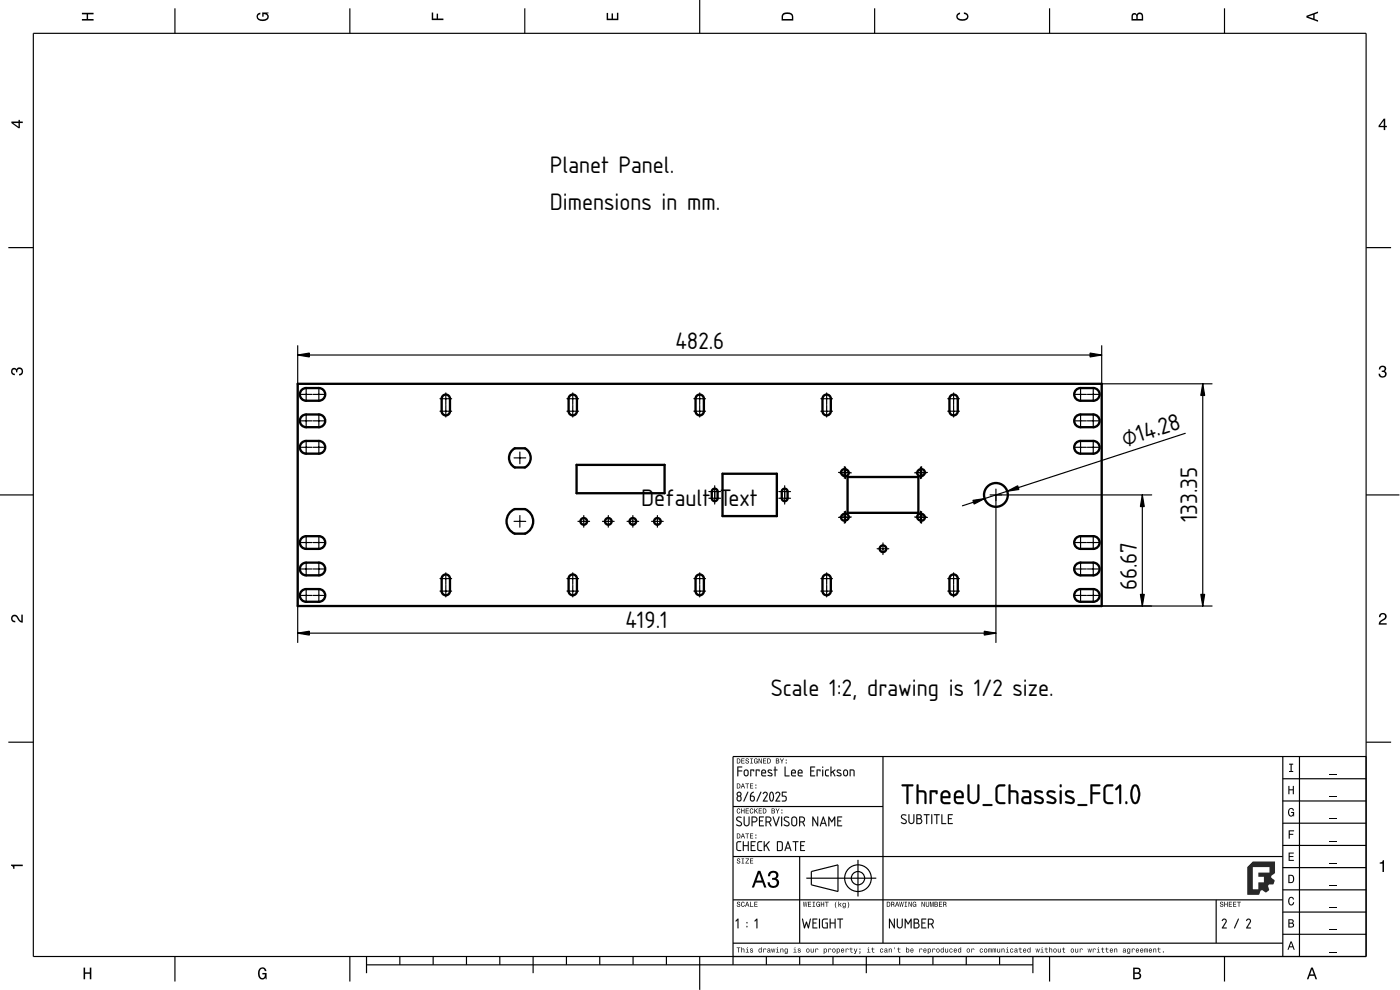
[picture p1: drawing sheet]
<svg xmlns="http://www.w3.org/2000/svg" width="420mm" height="297mm" viewBox="0 0 420 297" stroke-linecap="round" stroke-linejoin="round" font-family="sans-serif">
<defs><g id="words">
<g font-size="6.7">
<text x="165" y="52">Planet Panel.</text>
<text x="165" y="63.1">Dimensions in mm.</text>
<text x="202.7" y="104.8">482.6</text>
<text x="337.6" y="134.1" transform="rotate(-18 337.6 134.1)">⌀14.28</text>
<text x="192.4" y="151.7">Default Text</text>
<text x="359.3" y="156.7" transform="rotate(-90 359.3 156.7)">133.35</text>
<text x="341.2" y="177" transform="rotate(-90 341.2 177)">66.67</text>
<text x="187.8" y="188.3">419.1</text>
<text x="231.4" y="208.8">Scale 1:2, drawing is 1/2 size.</text>
</g>
</g></defs>
<g fill="none" stroke="#000" stroke-width=".35">
<path d="M10 10h400v277h-400zM52.5 2.5v7.5M105 2.5v7.5M157.5 2.5v7.5M210 0v10M262.5 2.5v7.5M315 2.5v7.5M367.5 2.5v7.5M2.5 74.3h7.5M410 74.3h7.5M0 148.5h10M410 148.5h10"/>
<path d="M2.5 222.7h7.5M265 227v56M385 233.7h25M385 227v60M390 227v60M410 222.7h7.5M410 227h-190v62.5M220 257h165M220 242h45M240 257v26M257.5 258v11M385 253.7h25"/>
<path d="M385 247h25M385 240.3h25M220 270h165M242 263.5h21M243.5 261.5l8-2v8l-8-2zM365 270v13M385 273.7h25M385 267h25M385 260.3h25M52.5 287v7.5M105 287v7.5M110 289.5h200"/>
<path d="M110 287v5M120 287v2.5M130 287v2.5M140 287v2.5M150 287v2.5M160 287v5M170 287v2.5M180 287v2.5M190 287v2.5M200 287v2.5M210 287v10M220 283h165"/>
<path d="M230 287v2.5M240 287v2.5M250 287v2.5M260 287v5M270 287v2.5M280 287v2.5M290 287v2.5M300 287v2.5M310 287v5M315 287v7.5M367.5 287v7.5M385 280.3h25"/>
<circle cx="257.5" cy="263.5" r="4"/>
<circle cx="257.5" cy="263.5" r="2"/>
</g>
<g fill="#000">
<path d="M24.6 3.8h3.5v.5h-1.7v1.4h1.7v.5h-3.5v-.5h1.4v-1.4h-1.4z" fill-rule="evenodd"/>
<path d="M77.3 4.2l.8-.4v.5l-.3 .1a.68 .68 0 0 0-.4 .6 .68 .68 0 0 0 .4 .6 1.68 1.68 0 0 0 2.4-.6 .92 .92 0 0 0-1.1-.8v.8h-.4v-1.3h1.9v.3l-.5 .1 .4 .4a1.19 1.19 0 0 1-.9 1.7 1.9 1.9 0 0 1-2.6-1.3z" fill-rule="evenodd"/>
<path d="M129.6 3.8h.4v1.8h1v-1.5h.5v1.5h1.6v.4h-3.5z" fill-rule="evenodd"/>
<path d="M182.1 3.9h.4v1.7h1v-1.6h.5v1.6h1.2v-1.8h.4v2.3h-3.5z" fill-rule="evenodd"/>
<path d="M235 4a2.19 2.19 0 0 0-.4 2.2h3.5v-1.2a1.92 1.92 0 0 0-3.1-1zM235.3 4.4l.4-.2a1.44 1.44 0 0 1 2 .8v.7h-2.7l.1-1z" fill-rule="evenodd"/>
<path d="M287.3 4.2l.8-.4v.4l-.3 .1a.66 .66 0 0 0-.4 .6 .66 .66 0 0 0 .4 .6l.4 .2a1.59 1.59 0 0 0 2-.7 .9 .9 0 0 0-.9-.8v-.5a1.24 1.24 0 0 1 1.3 1.1 1.24 1.24 0 0 1-1 1.4 1.93 1.93 0 0 1-2.6-1.2z" fill-rule="evenodd"/>
<path d="M339.8 4.2l-.2 2h3.5v-1.4a.98 .98 0 0 0-.8-1 .98 .98 0 0 0-1.1 .6 .84 .84 0 0 0-1.4-.2zM340.1 4.5l.4-.1 .4 .1 .1 1.2h-1zM341.6 4.4l.4-.2a.57 .57 0 0 1 .7 .7v.8h-1.3z" fill-rule="evenodd"/>
<path d="M392.1 4.7v.6l3.5 1.2v-.4l-1.1-.4v-1.4l1.1-.4v-.4zM392.6 5l1.5-.5v1z" fill-rule="evenodd"/>
<path d="M3.4 36.5v.4l2.1 1.6h.5v-1.6h.8v-.4h-.8v-.5h-.4v.5zM4 36.9h1.6v1.1z" fill-rule="evenodd"/>
<path d="M415.3 35.6l-1.6 2.1v.5h1.6v.8h.4v-.8h.5v-.4h-.5v-2.2zM415.3 36.2v1.6h-1.1z" fill-rule="evenodd"/>
<path d="M3.6 110.6a.86 .86 0 0 1 1.4 .2 1.12 1.12 0 0 1 1.5-.4 1.12 1.12 0 0 1 .3 1.6l-.5 .6-.6 .1v-.5a.72 .72 0 0 0 .9-.7 .72 .72 0 0 0-.8-.7 .72 .72 0 0 0-.6 .9h-.4a.62 .62 0 0 0-.4-.8 .62 .62 0 0 0-.8 .4 .62 .62 0 0 0 .5 .8h.4l-.1 .5a1.17 1.17 0 0 1-1-.7 1.17 1.17 0 0 1 .2-1.3z" fill-rule="evenodd"/>
<path d="M414.1 110a1.01 1.01 0 0 1 1.5-.2 1.01 1.01 0 0 1 0 1.5 1.12 1.12 0 0 1 .4 1.6 1.12 1.12 0 0 1-1.6 .3l-.6-.6-.1-.5h.5a.72 .72 0 0 0 .6 .9 .72 .72 0 0 0 .8-.8 .72 .72 0 0 0-.9-.6v-.4a.62 .62 0 0 0 .8-.4 .62 .62 0 0 0-.5-.8 .62 .62 0 0 0-.7 .5l-.1 .4h-.4z" fill-rule="evenodd"/>
<path d="M3.6 184.7a1.22 1.22 0 0 1 2 .8l.8 .8v-1.9h.4v2.4a2.76 2.76 0 0 1-2-1.8 .69 .69 0 0 0-1.1 .5 .69 .69 0 0 0 .9 .8v.4a1.18 1.18 0 0 1-1.2-.6 1.18 1.18 0 0 1 .2-1.4z" fill-rule="evenodd"/>
<path d="M414.2 184.2a1.18 1.18 0 0 1 1.9 .3 1.18 1.18 0 0 1-1 1.7l-.8 .8h1.9v.4h-2.4a2.76 2.76 0 0 1 1.8-2 .69 .69 0 0 0-.5-1.1 .69 .69 0 0 0-.8 .9h-.5z" fill-rule="evenodd"/>
<path d="M221.1 227.6v1.5h.5a.77 .77 0 0 0 .6-.8 .77 .77 0 0 0-.6-.7zM221.3 227.8a.58 .58 0 0 1 .7 .5 .58 .58 0 0 1-.7 .6zM222.5 227.6v1.5h.9v-.2h-.7v-.5h.7v-.2h-.7v-.4h.7v-.2zM223.9 227.7a.6 .6 0 0 0 0 .6 .6 .6 0 0 0 .7 .2 .33 .33 0 0 1-.4 .5 .33 .33 0 0 1-.3-.4h-.2a.54 .54 0 0 0 .6 .6 .54 .54 0 0 0 .5-.7 .54 .54 0 0 0-.8-.4 .28 .28 0 0 1 .2-.4 .28 .28 0 0 1 .3 .3h.2v-.2l-.3-.2zM225.2 227.6v.2h.2v1.1h-.2v.2h.7v-.2h-.3v-1.1h.3v-.2zM226.4 227.7a.72 .72 0 0 0-.2 1 .72 .72 0 0 0 1 .3l.2 .1v-.8h-.6v.1h.4l-.2 .5a.52 .52 0 0 1-.6-.6 .52 .52 0 0 1 .7-.4l.3 .1-.3-.4zM227.7 227.6v1.5h.1v-1.3l.6 1.3h.2v-1.5h-.1v1.2l-.6-1.2zM229 227.6v1.5h.9v-.2h-.7v-.5h.7v-.2h-.7v-.4h.7v-.2zM230.3 227.6v1.5h.5a.77 .77 0 0 0 .5-.8 .77 .77 0 0 0-.5-.7zM230.5 227.8a.58 .58 0 0 1 .6 .5 .58 .58 0 0 1-.6 .6zM232.9 227.6v1.5h.5a.42 .42 0 0 0 .5-.3 .42 .42 0 0 0-.3-.5l.2-.2-.1-.4zM233.1 227.8h.3a.23 .23 0 0 1 .2 .2 .23 .23 0 0 1-.3 .2h-.2zM233.1 228.4h.3a.26 .26 0 0 1 .3 .2 .26 .26 0 0 1-.3 .3h-.3zM234.1 227.6l.5 .9v.6h.2v-.6l.5-.9h-.3l-.3 .7-.4-.7zM235.8 228.7v.4h.3v-.4zM235.8 227.9v.3h.3v-.3z" fill-rule="evenodd"/>
<path d="M221.1 235.1v1.5h.5a.77 .77 0 0 0 .6-.8 .77 .77 0 0 0-.6-.7zM221.3 235.3a.58 .58 0 0 1 .7 .5 .58 .58 0 0 1-.7 .6zM222.8 235.1l-.5 1.5h.2l.1-.5h.6l.2 .5h.2l-.5-1.5zM222.9 235.3l.3 .6h-.5zM223.7 235.1v.2h.4v1.3h.2v-1.3h.5v-.2zM225.1 235.1v1.5h.9v-.2h-.7v-.5h.7v-.2h-.7v-.4h.7v-.2zM226.7 236.2v.4h.3v-.4zM226.7 235.4v.3h.3v-.3z" fill-rule="evenodd"/>
<path d="M386.6 235.8h.4v1h1v-1h.3v2.5h-.3v-1.2h-1v1.2h-.4z" fill-rule="evenodd"/>
<path d="M386.9 229.1h1.2v.3h-.5v1.9h.5v.3h-1.2v-.3h.4v-1.9h-.4z" fill-rule="evenodd"/>
<path d="M3.3 259.4h3.5v.5h-2.5v.8h-.3a.77 .77 0 0 0-.7-.9z" fill-rule="evenodd"/>
<path d="M221.3 257.7a.6 .6 0 0 0 0 .6 .6 .6 0 0 0 .7 .3 .33 .33 0 0 1-.4 .4 .33 .33 0 0 1-.3-.4h-.2a.54 .54 0 0 0 .6 .6 .54 .54 0 0 0 .5-.7 .54 .54 0 0 0-.8-.4 .28 .28 0 0 1 .2-.4 .28 .28 0 0 1 .3 .3h.2v-.2l-.3-.2zM222.6 257.6v.2h.2v1.1h-.2v.2h.7v-.2h-.3v-1.1h.3v-.2zM223.8 257.6v.2h.8l-.9 1.3h1.1v-.2h-.9l.9-1.3zM225.1 257.6v1.5h.9v-.2h-.7v-.5h.7v-.2h-.7v-.4h.7v-.2z" fill-rule="evenodd"/>
<path d="M221.1 250.1v1.5h.5a.77 .77 0 0 0 .6-.8 .77 .77 0 0 0-.6-.7zM221.3 250.3a.58 .58 0 0 1 .7 .5 .58 .58 0 0 1-.7 .6zM222.8 250.1l-.5 1.5h.2l.1-.5h.6l.2 .5h.2l-.5-1.5zM222.9 250.3l.3 .6h-.5zM223.7 250.1v.2h.4v1.3h.2v-1.3h.5v-.2zM225.1 250.1v1.5h.9v-.2h-.7v-.5h.7v-.2h-.7v-.4h.7v-.2zM226.7 251.2v.4h.3v-.4zM226.7 250.4v.3h.3v-.3z" fill-rule="evenodd"/>
<path d="M221.3 242.7a.72 .72 0 0 0-.2 1 .72 .72 0 0 0 .9 .3l.2-.5-.4 .4a.56 .56 0 0 1-.5-.6 .56 .56 0 0 1 .6-.5l.3 .2-.4-.4zM222.4 242.6v1.5h.2v-.7h.6v.7h.2v-1.5h-.2v.6h-.6v-.6zM223.8 242.6v1.5h.9v-.2h-.7v-.5h.7v-.2h-.7v-.4h.7v-.2zM225.2 242.7a.72 .72 0 0 0-.2 1 .72 .72 0 0 0 .9 .3l.2-.5-.4 .4a.56 .56 0 0 1-.5-.6 .56 .56 0 0 1 .6-.5l.3 .2-.4-.4zM226.4 242.6v1.5h.2l.2-.8 .5 .8h.2l-.6-.9 .6-.6h-.3l-.6 .7v-.7zM227.7 242.6v1.5h.9v-.2h-.7v-.5h.7v-.2h-.7v-.4h.7v-.2zM228.9 242.6v1.5h.5a.77 .77 0 0 0 .6-.8 .77 .77 0 0 0-.6-.7zM229.1 242.7a.58 .58 0 0 1 .7 .6 .58 .58 0 0 1-.7 .6zM231.6 242.6v1.5h.5a.42 .42 0 0 0 .5-.3 .42 .42 0 0 0-.3-.5l.2-.3-.1-.3zM231.7 242.7h.4a.23 .23 0 0 1 .2 .3 .23 .23 0 0 1-.3 .2h-.3zM231.7 243.4h.4a.26 .26 0 0 1 .3 .2 .26 .26 0 0 1-.3 .3h-.4zM232.7 242.6l.6 .9v.6h.2v-.6l.5-.9h-.3l-.3 .7-.4-.7zM234.5 243.7v.4h.3v-.4zM234.5 242.9v.3h.3v-.3z" fill-rule="evenodd"/>
<path d="M386.7 255.8h1.6v.3h-1.2v.8h1.1v.3h-1.1v.8h1.2v.3h-1.6z" fill-rule="evenodd"/>
<path d="M386.7 249.1h1.7v.3h-1.3v.8h1v.3h-1v1.1h-.4z" fill-rule="evenodd"/>
<path d="M386.8 242.8a.85 .85 0 0 1 .9-.4 .85 .85 0 0 1 .7 .8h-.4l-.3-.5a1.04 1.04 0 0 0-.9 .9 1.04 1.04 0 0 0 .7 1.1l.4-.2 .1-.6h-.5v-.3h.9v1.4l-.3-.4-.4 .4a1.2 1.2 0 0 1-1.1-1.8z" fill-rule="evenodd"/>
<path d="M221.3 270.7a.6 .6 0 0 0 0 .6 .6 .6 0 0 0 .7 .3 .33 .33 0 0 1-.4 .4 .33 .33 0 0 1-.3-.4h-.2a.54 .54 0 0 0 .6 .6 .54 .54 0 0 0 .5-.7 .54 .54 0 0 0-.8-.4 .28 .28 0 0 1 .2-.4 .28 .28 0 0 1 .3 .3h.2v-.2l-.3-.2zM222.6 270.7a.72 .72 0 0 0-.2 1 .72 .72 0 0 0 .9 .3l.2-.5-.4 .4a.56 .56 0 0 1-.5-.6 .56 .56 0 0 1 .6-.5l.3 .2-.4-.4zM224.1 270.6l-.5 1.5h.2l.1-.5h.6l.2 .5h.2l-.5-1.5zM224.2 270.8l.3 .7h-.5zM225.1 270.6v1.5h1v-.2h-.8v-1.3zM226.4 270.6v1.5h.9v-.2h-.7v-.5h.7v-.2h-.7v-.4h.7v-.2z" fill-rule="evenodd"/>
<path d="M227.5 261.3l-1.9 5h.7l.5-1.5h2l.5 1.5h.7l-1.8-5zM227.8 262l.8 2.2h-1.5zM230.9 261.7l-.4 1.2h.6a.88 .88 0 0 1 .5-1.1 .88 .88 0 0 1 1.1 .4 .88 .88 0 0 1-.3 1.2h-.7v.6a1.03 1.03 0 0 1 1.4 .6 1.03 1.03 0 0 1-.7 1.3 1.03 1.03 0 0 1-1.3-.7l-.1-.5h-.7a1.68 1.68 0 0 0 2.2 1.7 1.68 1.68 0 0 0 .9-2.6l-.4-.2a1.29 1.29 0 0 0 .5-1.6 1.29 1.29 0 0 0-1.5-.7z" fill-rule="evenodd"/>
<path d="M241 270.6l.2 1.5h.2l.2-1.3 .3 1.3h.1l.3-1.5h-.2l-.2 1.2-.2-1.2h-.2l-.2 1.2-.2-1.2zM242.5 270.6v1.5h.9v-.2h-.7v-.5h.7v-.2h-.7v-.4h.7v-.2zM243.9 270.6v.2h.2v1.1h-.2v.2h.7v-.2h-.3v-1.1h.3v-.2zM245.1 270.7a.72 .72 0 0 0-.2 1 .72 .72 0 0 0 1 .3l.2 .1v-.8h-.6v.1h.4l-.2 .5a.52 .52 0 0 1-.6-.6 .52 .52 0 0 1 .7-.4l.3 .1-.3-.4zM246.3 270.6v1.5h.2v-.7h.6v.7h.2v-1.5h-.2v.6h-.6v-.6zM247.6 270.6v.2h.4v1.3h.2v-1.3h.5v-.2zM250.9 270.5a1.35 1.35 0 0 0 .1 2 1.84 1.84 0 0 1 0-2zM251.6 270.5v1.6h.2l.2-.6 .4 .6h.2l-.5-.8 .5-.4-.8 .5v-.9zM253 271a.55 .55 0 0 0-.2 .8 .55 .55 0 0 0 .8 .1 .41 .41 0 0 1-.2 .4 .41 .41 0 0 1-.5-.1 .47 .47 0 0 0 .5 .3 .47 .47 0 0 0 .4-.5v-1.1l-.2 .2-.3-.2zM253.1 271.2l.1-.1a.39 .39 0 0 1 .4 .4 .39 .39 0 0 1-.5 .3zM254.4 270.5a1.85 1.85 0 0 1 0 2 1.22 1.22 0 0 0 0-2z" fill-rule="evenodd"/>
<path d="M266.1 270.6v1.5h.5a.77 .77 0 0 0 .6-.8 .77 .77 0 0 0-.6-.7zM266.3 270.8a.58 .58 0 0 1 .7 .5 .58 .58 0 0 1-.7 .6zM267.5 270.6v1.5h.2v-.7a.45 .45 0 0 1 .5 .2 .45 .45 0 0 1 0 .5l.3-.1-.3-.7a.42 .42 0 0 0 .2-.4 .42 .42 0 0 0-.4-.3zM267.7 270.8h.2a.26 .26 0 0 1 .3 .2 .26 .26 0 0 1-.3 .3h-.2zM269.1 270.6l-.5 1.5h.2l.1-.5h.6l.2 .5h.2l-.5-1.5zM269.2 270.8l.3 .6h-.5zM269.9 270.6l.2 1.5h.2l.2-1.3 .3 1.3h.1l.3-1.5h-.2l-.1 1.2-.3-1.2h-.1l-.3 1.2-.1-1.2zM271.5 270.6v.2h.2v1.1h-.2v.2h.7v-.2h-.3v-1.1h.3v-.2zM272.7 270.6v1.5h.1v-1.3l.6 1.3h.2v-1.5h-.1v1.2l-.6-1.2zM274 270.7a.72 .72 0 0 0-.2 1 .72 .72 0 0 0 1 .3l.2 .1v-.8h-.6v.1h.4l-.2 .5a.52 .52 0 0 1-.6-.6 .52 .52 0 0 1 .7-.4l.3 .1-.3-.4zM276.6 270.6v1.5h.1v-1.3l.6 1.3h.2v-1.5h-.1v1.2l-.6-1.2zM277.8 270.6v.9a.52 .52 0 0 0 .6 .6 .52 .52 0 0 0 .5-.6v-.9h-.2v.9a.33 .33 0 0 1-.3 .4 .33 .33 0 0 1-.4-.4v-.9zM279.1 270.6v1.5h.2v-1.4l.3 1.4h.1l.3-1.4v1.4h.2v-1.5h-.3l-.2 1.3-.3-1.3zM280.5 270.6v1.5h.5a.42 .42 0 0 0 .5-.3 .42 .42 0 0 0-.3-.5l.2-.2-.1-.4zM280.7 270.8h.3a.23 .23 0 0 1 .2 .2 .23 .23 0 0 1-.3 .2h-.2zM280.7 271.4h.3a.26 .26 0 0 1 .3 .2 .26 .26 0 0 1-.3 .3h-.3zM281.8 270.6v1.5h1v-.2h-.8v-.5h.7v-.2h-.7v-.4h.7v-.2zM283.1 270.6v1.5h.2v-.7a.45 .45 0 0 1 .5 .2 .45 .45 0 0 1 .1 .5l.2-.1-.3-.7a.42 .42 0 0 0 .2-.4 .42 .42 0 0 0-.4-.3zM283.3 270.8h.2a.26 .26 0 0 1 .3 .2 .26 .26 0 0 1-.3 .3h-.2z" fill-rule="evenodd"/>
<path d="M366.3 270.7a.6 .6 0 0 0 0 .6 .6 .6 0 0 0 .7 .3 .33 .33 0 0 1-.4 .4 .33 .33 0 0 1-.3-.4h-.2a.54 .54 0 0 0 .6 .6 .54 .54 0 0 0 .5-.7 .54 .54 0 0 0-.8-.4 .28 .28 0 0 1 .2-.4 .28 .28 0 0 1 .3 .3h.2v-.2l-.3-.2zM367.4 270.6v1.5h.2v-.7h.6v.7h.2v-1.5h-.2v.6h-.6v-.6zM368.8 270.6v1.5h.9v-.2h-.7v-.5h.7v-.2h-.7v-.4h.7v-.2zM370.1 270.6v1.5h.9v-.2h-.7v-.5h.7v-.2h-.7v-.4h.7v-.2zM371.3 270.6v.2h.4v1.3h.2v-1.3h.5v-.2z" fill-rule="evenodd"/>
<path d="M386.7 262.5v2.5h.8a1.28 1.28 0 0 0 1-1.3 1.28 1.28 0 0 0-1-1.2zM387 262.8a.96 .96 0 0 1 1.1 .9 .96 .96 0 0 1-1.1 1z" fill-rule="evenodd"/>
<path d="M386.7 275.8v2.5h.9a.7 .7 0 0 0 .8-.5 .7 .7 0 0 0-.5-.8l.4-.6a.62 .62 0 0 0-.8-.6zM387 276.1h.5a.38 .38 0 0 1 .4 .4 .38 .38 0 0 1-.4 .3h-.5zM387 277.1h.5a.44 .44 0 0 1 .5 .5 .44 .44 0 0 1-.4 .4h-.6z" fill-rule="evenodd"/>
<path d="M386.8 269.4a.85 .85 0 0 1 1-.3 .85 .85 0 0 1 .6 .8h-.4l-.3-.5a1.05 1.05 0 0 0-.8 .9 1.05 1.05 0 0 0 .6 1.1l.4-.2 .2-.5h.3a.89 .89 0 0 1-.7 1 .89 .89 0 0 1-1-.8z" fill-rule="evenodd"/>
<path d="M414.1 258.8a.77 .77 0 0 0 .9-.7h.4v3.5h-.5v-2.5h-.8z" fill-rule="evenodd"/>
<path d="M25.1 290.3h.4v1.4h1.5v-1.4h.4v3.5h-.4v-1.6h-1.5v1.6h-.4z" fill-rule="evenodd"/>
<path d="M77.8 290.7a1.19 1.19 0 0 1 1.3-.4 1.19 1.19 0 0 1 .9 1.1h-.5l-.1-.3a.68 .68 0 0 0-.6-.5 .68 .68 0 0 0-.7 .4 1.68 1.68 0 0 0 .6 2.5 .92 .92 0 0 0 .8-1.1h-.8v-.5h1.3v1.9h-.2l-.1-.5-.4 .5a1.19 1.19 0 0 1-1.8-1v-1.5z" fill-rule="evenodd"/>
<path d="M221.1 284.3v.2h.4v1.3h.2v-1.3h.5v-.2zM222.5 284.2v1.6h.2v-.8l.3-.3 .2 .2v.9h.2v-.8a.38 .38 0 0 0-.3-.4 .38 .38 0 0 0-.4 .2v-.6zM223.9 284.7l.3 .1v.8l-.4 .2h1l-.4-.2v-.9zM224.2 284.2l.2 .2zM225.2 284.7v.4l.6 .3a.26 .26 0 0 1-.2 .3 .26 .26 0 0 1-.3-.3h-.2a.42 .42 0 0 0 .6 .4 .42 .42 0 0 0 .1-.7l-.5-.2 .2-.2 .5 .2-.1-.2zM227.8 284.7a.54 .54 0 0 0-.2 .8 .54 .54 0 0 0 .8 .1l.2 .2v-1.6h-.2v.6l-.3-.2zM227.9 284.9l.1-.1a.39 .39 0 0 1 .4 .4 .39 .39 0 0 1-.5 .3zM229.1 284.6v1.2h.2v-1l.7 .2a.38 .38 0 0 0-.3-.4 .38 .38 0 0 0-.5 .2zM230.4 284.7l-.1 .3 .5-.2 .1 .3a.42 .42 0 0 0-.6 .1 .42 .42 0 0 0 .3 .6l.7-.2-.2-.9zM230.5 285.4a.25 .25 0 0 1 .5 0 .25 .25 0 0 1-.5 0zM231.4 284.6l.3 1.2h.2l.2-1 .1 1h.2l.3-1.2h-.2l-.2 1-.2-1h-.1l-.2 1-.2-1zM233 284.7l.3 .1v.8l-.4 .2h1l-.4-.2v-.9zM233.3 284.2l.2 .2zM234.2 284.6v1.2h.2v-.8l.3-.3 .2 .2v.9h.2v-.8a.38 .38 0 0 0-.3-.4 .38 .38 0 0 0-.4 .2zM235.6 284.7a.55 .55 0 0 0-.2 .8 .55 .55 0 0 0 .8 .1 .41 .41 0 0 1-.2 .5 .41 .41 0 0 1-.5-.2 .47 .47 0 0 0 .5 .3 .47 .47 0 0 0 .4-.5v-1.1l-.2 .2-.3-.2zM235.7 284.9l.1-.1a.39 .39 0 0 1 .4 .4 .39 .39 0 0 1-.5 .3zM238.2 284.7l.3 .1v.8l-.4 .2h1l-.4-.2v-.9zM238.5 284.2l.2 .2zM239.5 284.7v.4l.6 .3a.26 .26 0 0 1-.2 .3 .26 .26 0 0 1-.3-.3h-.2a.42 .42 0 0 0 .6 .4 .42 .42 0 0 0 .1-.7l-.5-.2 .3-.2 .4 .2-.1-.2zM242 285.2a.57 .57 0 0 0 1.1 0 .57 .57 0 0 0-1.1 0zM242.2 284.9l.1-.1a.4 .4 0 0 1 .5 .4 .4 .4 0 0 1-.6 .3zM243.3 284.6v.8a.38 .38 0 0 0 .3 .4 .38 .38 0 0 0 .4-.2l.2 .2v-1.2h-.2v.8l-.3 .2-.2-.1v-.9zM244.7 284.6v1.2h.2l.1-1 .6 .2a.38 .38 0 0 0-.3-.4 .38 .38 0 0 0-.4 .2zM247.2 284.6v1.6h.2l.1-.5a.53 .53 0 0 0 .7-.5 .53 .53 0 0 0-.8-.4zM247.5 284.9l.1-.1a.39 .39 0 0 1 .4 .4 .39 .39 0 0 1-.5 .3zM248.6 284.6v1.2h.2l.1-1 .6 .2a.38 .38 0 0 0-.3-.4 .38 .38 0 0 0-.4 .2zM249.8 285.2a.57 .57 0 0 0 1.1 0 .57 .57 0 0 0-1.1 0zM250 284.9l.1-.1a.4 .4 0 0 1 .5 .4 .4 .4 0 0 1-.6 .3zM251.1 284.6v1.6h.2l.1-.5a.53 .53 0 0 0 .7-.5 .53 .53 0 0 0-.8-.4zM251.4 284.9l.1-.1a.39 .39 0 0 1 .4 .4 .39 .39 0 0 1-.5 .3zM252.5 284.7a.57 .57 0 0 0-.1 .9 .57 .57 0 0 0 .9 0v-.2l-.5 .2-.2-.3h.7l-.1-.6-.3-.1zM252.7 284.8h.3l.2 .3h-.6zM253.8 284.6v1.2h.2l.1-1 .6 .2a.38 .38 0 0 0-.3-.4 .38 .38 0 0 0-.4 .2zM255.3 284.3v.4l-.4 .1h.4l.1 .9 .5 .1-.4-.4v-.6h.4v-.1h-.4v-.4zM256.2 284.6l.5 1.2-.4 .4h.3l.7-1.6h-.2l-.3 1-.4-1zM257.9 284.6v.3h.3v-.3zM257.9 285.5l.2 .3-.2 .4 .3-.4v-.3zM260.3 284.7l.3 .1v.8l-.4 .2h1l-.4-.2v-.9zM260.6 284.2l.2 .2zM261.8 284.3v.4l-.3 .1h.3l.1 .9 .5 .1-.4-.4v-.6h.4v-.1h-.4v-.4zM264.2 284.7a.57 .57 0 0 0 0 .9 .57 .57 0 0 0 .8 0l-.1-.2a.32 .32 0 0 1-.5 0 .32 .32 0 0 1 0-.4 .32 .32 0 0 1 .5 0h.2l-.3-.4zM265.6 284.7l-.2 .3 .6-.2 .1 .3a.42 .42 0 0 0-.7 .1 .42 .42 0 0 0 .3 .6l.7-.2-.2-.9zM265.6 285.4a.25 .25 0 0 1 .5 0 .25 .25 0 0 1-.5 0zM266.7 284.6v1.2h.2v-.8l.3-.3 .2 .2v.9h.2v-.8a.38 .38 0 0 0-.2-.4 .38 .38 0 0 0-.5 .2zM268.4 284.2l.2 .6zM269.6 284.3v.4l-.3 .1h.3l.1 .9 .5 .1-.4-.4v-.6h.4v-.1h-.4v-.4zM271.9 284.2v1.6l.2-.2a.5 .5 0 0 0 .8-.4 .5 .5 0 0 0-.8-.4v-.6zM272.2 284.9l.1-.1a.39 .39 0 0 1 .4 .4 .39 .39 0 0 1-.5 .3zM273.3 284.7a.57 .57 0 0 0-.1 .9 .57 .57 0 0 0 .9 0v-.2l-.5 .2-.2-.3h.8l-.2-.6-.3-.1zM273.5 284.8h.3l.2 .3h-.6zM275.9 284.6v1.2h.2l.1-1 .6 .2a.38 .38 0 0 0-.3-.4 .38 .38 0 0 0-.4 .2zM277.2 284.7a.57 .57 0 0 0 0 .9 .57 .57 0 0 0 .8 0l.1-.2-.6 .2-.2-.3h.8l-.2-.6-.3-.1zM277.4 284.8h.3l.2 .3h-.6zM278.4 284.6v1.6h.2l.1-.5a.53 .53 0 0 0 .8-.5 .53 .53 0 0 0-.9-.4zM278.7 284.9l.1-.1a.39 .39 0 0 1 .4 .4 .39 .39 0 0 1-.5 .3zM279.8 284.6v1.2h.2l.1-1 .6 .2a.38 .38 0 0 0-.3-.4 .38 .38 0 0 0-.4 .2zM281 285.2a.57 .57 0 0 0 1.1 0 .57 .57 0 0 0-1.1 0zM281.3 284.9l.1-.1a.4 .4 0 0 1 .4 .4 .4 .4 0 0 1-.5 .3zM282.4 284.7a.54 .54 0 0 0-.1 .8 .54 .54 0 0 0 .8 .1l.1 .2v-1.6h-.1v.6l-.4-.2zM282.6 284.9v-.1a.39 .39 0 0 1 .5 .4 .39 .39 0 0 1-.5 .3zM283.6 284.6v.8a.38 .38 0 0 0 .3 .4 .38 .38 0 0 0 .5-.2l.1 .2v-1.2h-.1l-.1 .8-.3 .2-.2-.1v-.9zM285 284.7a.57 .57 0 0 0 0 .9 .57 .57 0 0 0 .8 0l-.1-.2a.32 .32 0 0 1-.5 0 .32 .32 0 0 1 0-.4 .32 .32 0 0 1 .5 0h.2l-.3-.4zM286.3 284.7a.57 .57 0 0 0 0 .9 .57 .57 0 0 0 .8 0l.1-.2-.6 .2-.2-.3h.8l-.2-.6-.3-.1zM286.5 284.8h.3l.2 .3h-.6zM287.6 284.7a.54 .54 0 0 0-.1 .8 .54 .54 0 0 0 .8 .1l.2 .2v-1.6h-.2v.6l-.4-.2zM287.8 284.9v-.1a.39 .39 0 0 1 .5 .4 .39 .39 0 0 1-.5 .3zM290.1 285.2a.57 .57 0 0 0 1.1 0 .57 .57 0 0 0-1.1 0zM290.4 284.9l.1-.1a.4 .4 0 0 1 .4 .4 .4 .4 0 0 1-.5 .3zM291.5 284.6v1.2h.2l.1-1 .6 .2a.38 .38 0 0 0-.3-.4 .38 .38 0 0 0-.4 .2zM294.2 284.7a.57 .57 0 0 0-.1 .9 .57 .57 0 0 0 .8 0l-.1-.2a.32 .32 0 0 1-.5 0 .32 .32 0 0 1 0-.4 .32 .32 0 0 1 .5 0h.2l-.3-.4zM295.3 285.2a.57 .57 0 0 0 1.1 0 .57 .57 0 0 0-1.1 0zM295.6 284.9l.1-.1a.4 .4 0 0 1 .4 .4 .4 .4 0 0 1-.5 .3zM296.6 284.6v1.2h.2l.1-1.1 .1 1.1h.2l.2-1.1 .1 1.1h.1l-.1-1.2zM297.9 284.6v1.2h.2l.1-1.1 .1 1.1h.2l.2-1.1 .1 1.1h.1l-.1-1.2zM299.3 284.6v.8a.38 .38 0 0 0 .2 .4 .38 .38 0 0 0 .5-.2l.2 .2v-1.2h-.2l-.1 .8-.2 .2-.2-.1-.1-.9zM300.6 284.6v1.2h.2v-.8l.3-.3 .2 .2v.9h.2v-.8a.38 .38 0 0 0-.3-.4 .38 .38 0 0 0-.5 .2zM302 284.7l.3 .1v.8l-.4 .2h.9l-.4-.2v-.9zM302.3 284.2l.2 .2zM303.3 284.7a.57 .57 0 0 0-.1 .9 .57 .57 0 0 0 .9 0l-.2-.2a.32 .32 0 0 1-.5 0 .32 .32 0 0 1 0-.4 .32 .32 0 0 1 .5 0h.2l-.3-.4zM304.6 284.7l-.1 .3 .2-.2a.23 .23 0 0 1 .3-.1 .23 .23 0 0 1 .1 .4 .42 .42 0 0 0-.6 .1 .42 .42 0 0 0 .3 .6l.6-.2-.2-.9zM304.6 285.4a.25 .25 0 0 1 .5 0 .25 .25 0 0 1-.5 0zM306 284.3v.4l-.3 .1h.3l.1 .9 .5 .1-.4-.4v-.6h.4v-.1h-.4v-.4zM307.2 284.7a.57 .57 0 0 0-.1 .9 .57 .57 0 0 0 .8 0l.1-.2-.6 .2-.2-.3h.8l-.1-.6-.4-.1zM307.3 284.8h.3l.2 .3h-.6zM308.4 284.7a.54 .54 0 0 0-.1 .8 .54 .54 0 0 0 .8 .1l.2 .2v-1.6h-.2v.6l-.4-.2zM308.6 284.9l.1-.1a.39 .39 0 0 1 .4 .4 .39 .39 0 0 1-.5 .3zM310.8 284.6l.3 1.2h.1l.2-1 .2 1h.2l.3-1.2h-.2l-.2 1-.2-1h-.2l-.1 1-.2-1zM312.4 284.7l.3 .1v.8l-.4 .2h.9l-.3-.2v-.9zM312.7 284.2l.2 .2zM313.8 284.3v.4l-.3 .1h.3l.1 .9 .6 .1-.5-.4v-.6h.5v-.1h-.5v-.4zM314.9 284.2v1.6h.2v-.8l.3-.3 .2 .2v.9h.2v-.8a.38 .38 0 0 0-.3-.4 .38 .38 0 0 0-.4 .2v-.6zM316.1 285.2a.6 .6 0 0 0 1.2 0 .6 .6 0 0 0-1.2 0zM316.4 284.9l.1-.1a.4 .4 0 0 1 .4 .4 .4 .4 0 0 1-.5 .3zM317.5 284.6v.8a.38 .38 0 0 0 .2 .4 .38 .38 0 0 0 .5-.2l.2 .2v-1.2h-.2v.8l-.3 .2-.2-.1v-.9zM319 284.3v.4l-.3 .1h.3l.1 .9 .6 .1-.5-.4v-.6h.5v-.1h-.5v-.4zM321.3 285.2a.6 .6 0 0 0 1.2 0 .6 .6 0 0 0-1.2 0zM321.6 284.9l.1-.1a.4 .4 0 0 1 .4 .4 .4 .4 0 0 1-.5 .3zM322.7 284.6v.8a.38 .38 0 0 0 .2 .4 .38 .38 0 0 0 .5-.2l.2 .2v-1.2h-.2v.8l-.3 .2-.2-.1v-.9zM324.1 284.6v1.2h.1l.1-1 .7 .2a.38 .38 0 0 0-.3-.4 .38 .38 0 0 0-.5 .2zM326.4 284.6l.3 1.2h.2l.1-1 .2 1h.2l.3-1.2h-.2l-.2 1-.2-1h-.2l-.1 1-.2-1zM328 284.6v1.2h.1l.1-1 .7 .2a.38 .38 0 0 0-.3-.4 .38 .38 0 0 0-.5 .2zM329.3 284.7l.3 .1v.8l-.4 .2h1l-.4-.2v-.9zM329.6 284.2l.2 .2zM330.7 284.3v.4l-.3 .1h.3l.1 .9 .6 .1-.5-.4v-.6h.5v-.1h-.5v-.4zM332 284.3v.4l-.3 .1h.3l.1 .9 .6 .1-.5-.4v-.6h.5v-.1h-.5v-.4zM333.2 284.7a.57 .57 0 0 0-.1 .9 .57 .57 0 0 0 .8 0l.1-.2-.6 .2-.1-.3h.7l-.1-.6-.4-.1zM333.3 284.8h.4l.1 .3h-.5zM334.4 284.6v1.2h.2v-.8l.3-.3 .2 .2v.9h.2v-.8a.38 .38 0 0 0-.3-.4 .38 .38 0 0 0-.4 .2zM337.1 284.7l-.1 .3 .2-.2a.23 .23 0 0 1 .4-.1 .23 .23 0 0 1 0 .4 .42 .42 0 0 0-.6 .1 .42 .42 0 0 0 .3 .6l.7-.2-.3-.9zM337.2 285.4a.25 .25 0 0 1 .5 0 .25 .25 0 0 1-.5 0zM338.3 284.7a.55 .55 0 0 0-.1 .8 .55 .55 0 0 0 .8 .1 .41 .41 0 0 1-.2 .5 .41 .41 0 0 1-.5-.2 .47 .47 0 0 0 .5 .3 .47 .47 0 0 0 .4-.5v-1.1l-.2 .2-.3-.2zM338.5 284.9l.1-.1a.39 .39 0 0 1 .4 .4 .39 .39 0 0 1-.5 .3zM339.7 284.6v1.2h.2v-1l.7 .2a.38 .38 0 0 0-.3-.4 .38 .38 0 0 0-.5 .2zM341 284.7a.57 .57 0 0 0-.1 .9 .57 .57 0 0 0 .8 0l.1-.2-.6 .2-.1-.3h.7l-.1-.6-.4-.1zM341.1 284.8h.4l.1 .3h-.5zM342.3 284.7a.57 .57 0 0 0-.1 .9 .57 .57 0 0 0 .8 0l.1-.2-.6 .2-.1-.3h.7l-.1-.6-.4-.1zM342.4 284.8h.4l.1 .3h-.5zM343.4 284.6v1.2h.2l.2-1.1 .1 1.1h.1l.2-1.1 .1 1.1h.2l-.1-1.2zM344.9 284.7a.57 .57 0 0 0-.1 .9 .57 .57 0 0 0 .8 0l.1-.2-.6 .2-.1-.3h.7l-.1-.6-.4-.1zM345 284.8h.4l.1 .3h-.5zM346.1 284.6v1.2h.2v-.8l.3-.3 .2 .2v.9h.2v-.8a.38 .38 0 0 0-.3-.4 .38 .38 0 0 0-.4 .2zM347.7 284.3v.4l-.4 .1h.4v.9l.6 .1-.5-.4v-.6h.5v-.1h-.5v-.4zM349 285.5v.3h.3v-.3z" fill-rule="evenodd"/>
<path d="M340.1 290.3v3.5h1.3a.98 .98 0 0 0 1.1-.7 .98 .98 0 0 0-.6-1.2 .86 .86 0 0 0 .4-1 .86 .86 0 0 0-1-.6zM340.5 290.7h.8a.53 .53 0 0 1 .6 .6 .53 .53 0 0 1-.7 .5h-.7zM340.5 292.2h.8a.61 .61 0 0 1 .7 .6 .61 .61 0 0 1-.7 .6h-.8z" fill-rule="evenodd"/>
<path d="M387.3 282.5l-.9 2.5h.3l.3-.8h1l.2 .8h.4l-.9-2.5zM387.5 282.8l.4 1.1h-.8z" fill-rule="evenodd"/>
<path d="M393.5 290.3l-1.3 3.5h.5l.3-1h1.4l.4 1h.5l-1.3-3.5zM393.7 290.8l.6 1.6h-1.1z" fill-rule="evenodd"/>
</g>
<path d="M398.9 239h2.2M398.9 232.4h2.2M398.9 259h2.2M398.9 252.4h2.2M398.9 245.7h2.2M398.9 279h2.2M398.9 272.4h2.2M398.9 265.7h2.2M398.9 285.7h2.2" fill="none" stroke="#000" stroke-width=".3"/>
<path d="M374.3 260.2v8.3h3.4l.7-1.3 .4-.1 1.1 .7 .9-.6-.2-1.5 .3-.3 1.2-.1 .4-1-.1-.3-.9-.7v-.3l1.1-1 .1-3.5h-6.7zM376 260.2h5v1.6h-3.3v1.3h1.6v1.6h-1.6v2.1h-1.7z" fill-rule="evenodd" fill="#212529"/>
<g fill="#000">
<path d="M221.3 230l1.4 .1-1.1 .2v.9l1.1 .1-1.1 .2-.2 1.4zM223.6 231.3l-.1 .9a.46 .46 0 0 0 .5 .5 .46 .46 0 0 0 .4-.5l-.2-.9zM223.5 231a.73 .73 0 0 1 1.2 .5v.7a.73 .73 0 0 1-.8 .7 .73 .73 0 0 1-.7-.7v-.8zM225.2 230.9l1.1 .1-.1 .5-.1-.3h-.7l-.1 1.7zM226.8 230.9l1.2 .1-.2 .5-.1-.3h-.6l-.2 1.7zM228.8 231.3l-.1 .5h.9l-.2-.6zM228.7 231.1a.74 .74 0 0 1 1 0 .74 .74 0 0 1 .1 .9h-1.1l.2 .6 1 .2-.9 .1a1.17 1.17 0 0 1-.3-1.8zM230.5 231a.7 .7 0 0 1 1.2 .3h-.2a.45 .45 0 0 0-.5-.2 .45 .45 0 0 0-.3 .4l.8 .4a.6 .6 0 0 1 .2 .9 .6 .6 0 0 1-.9 .1l-.4-.2 .2-.2a.52 .52 0 0 0 .5 .2 .52 .52 0 0 0 .4-.4l-1-.6zM232.5 230l.3 .2v.7l.6 .1-.6 .2-.2 1.7-.1-1.7-.3-.2 .3-.1zM235.5 230l.3 .1v2.6h1l.1 .2h-1.4zM237.8 231.3l-.1 .5h.9l-.3-.6zM237.7 231.1a.74 .74 0 0 1 .9 0 .74 .74 0 0 1 .1 .9h-1l.1 .6 1.1 .2-.9 .1a1.17 1.17 0 0 1-.3-1.8zM239.8 231.3l-.1 .5h.9l-.3-.6zM239.7 231.1a.74 .74 0 0 1 .9 0 .74 .74 0 0 1 .1 .9h-1l.1 .6 1.1 .2-.9 .1a1.17 1.17 0 0 1-.3-1.8zM243.2 230h1.4l-.1 .3h-1.1v.9l.9 .1-.9 .2v1.2h1.1l.1 .2h-1.4zM245.1 230.9l1.2 .1-.2 .5-.1-.3h-.6l-.2 1.7zM246.8 230.9l.2 .1-.1 1.9zM246.7 230.2a.2 .2 0 0 1 .4 0 .2 .2 0 0 1-.4 0zM247.8 231.1l.8-.2 .1 .2a.59 .59 0 0 0-.7 .1 .59 .59 0 0 0-.1 .6v.7l.8 .2-.1 .2a.75 .75 0 0 1-.8-.1 .75 .75 0 0 1-.2-.8zM249.3 230l.2 .2v1.4l1.2-.7-.6 .7 .6 1.3h-.3l-.5-1.2-.4 .3v.9h-.2zM251.2 231a.7 .7 0 0 1 1.2 .3h-.2a.45 .45 0 0 0-.4-.2 .45 .45 0 0 0-.4 .4l.9 .4a.6 .6 0 0 1 .1 .9 .6 .6 0 0 1-.9 .1l-.4-.2 .2-.2a.52 .52 0 0 0 .5 .2 .52 .52 0 0 0 .4-.4l-1-.6zM253.5 231.3l-.2 .9a.46 .46 0 0 0 .5 .5 .46 .46 0 0 0 .4-.5l-.1-.9zM253.3 231a.73 .73 0 0 1 1.2 .5v.7a.73 .73 0 0 1-.7 .7 .73 .73 0 0 1-.8-.7l.1-.8zM255 230.9a.99 .99 0 0 1 1.2 .1 .99 .99 0 0 1 .3 1.2l-.2 .7-.1-1.6-.9-.1v1.6l-.3 .1z"/>
<path d="M221.3 230l1.5 .1-1.2 .2v.9l1.2 .1-1.2 .2-.2 1.5-.1-.2zM221.3 230l.1 2.9 .1-1.5 1.2-.1-1.2-.1v-1l1.2-.1zM223.6 231.3l-.1 .9 .2 .4a.45 .45 0 0 0 .7-.4l-.2-.9zM223.6 231.2l.3-.1 .4 .3 .1 .8-.2 .4a.46 .46 0 0 1-.5 0 .46 .46 0 0 1-.2-.4zM223.5 231a.73 .73 0 0 1 .7-.1 .73 .73 0 0 1 .5 .6l-.1 1.1-.5 .3h-.5l-.4-.7v-.8zM223.5 231l-.3 .4v.8a.71 .71 0 0 0 .7 .7 .71 .71 0 0 0 .7-.7l-.2-1.1-.5-.2zM225.2 230.9l1.2 .1-.2 .5-.1-.3h-.7l.1 1.6-.2 .2zM225.2 230.9l.1 2 .1-1.8h.7l.1 .3 .1-.4zM226.8 230.9l1.2 .1-.2 .5-.1-.3h-.6v1.6l-.2 .2zM226.9 230.9v2l.2-1.8h.6l.1 .3 .2-.4zM228.8 231.3l-.1 .5h.9l-.2-.6zM228.8 231.3l.6-.1 .2 .6h-.9zM228.7 231v.1a.74 .74 0 0 1 1 0 .74 .74 0 0 1 .1 1l-1.1-.1 .2 .6 1 .2-.9 .2a1.19 1.19 0 0 1-.3-2zM228.7 231.1l-.2 .5 .1 1.2 1.3 .1v-.2l-1-.1-.2-.3v-.3h1.2l-.2-.9-.5-.2zM230.5 231l.1-.1a.7 .7 0 0 1 1.1 .4h-.1a.52 .52 0 0 0-.9 .2l.8 .4a.55 .55 0 0 1 .3 .8 .55 .55 0 0 1-.7 .2l-.7-.2v-.2l1 .1 .1-.2-1-.6zM230.5 231v.7l1.1 .7-.2 .3-.9-.2-.1 .2 1.2 .1 .2-.4-.1-.3-1-.6a.43 .43 0 0 1 .3-.4 .43 .43 0 0 1 .5 .2l.2-.1-.1-.2zM232.5 230l.3 .2v.7l.6 .1-.6 .2-.2 1.8-.1-1.8-.3-.2 .3-.1zM232.5 230v.9l-.3 .1 .3 .1 .1 1.8 .1-1.8 .6-.1-.6-.1v-.7zM235.5 230l.3 .1v2.6l1-.1 .1 .3h-1.4zM235.5 230v2.9h1.4l-.1-.2h-1.1v-2.6zM237.8 231.3l-.1 .5h.9l-.3-.6zM237.8 231.3l.6-.1 .2 .6h-.9zM237.6 231l.1 .1a.74 .74 0 0 1 1 0 .74 .74 0 0 1 0 1l-1-.1 .1 .6 1.1 .2-.9 .2a1.19 1.19 0 0 1-.4-2zM237.7 231.1l-.3 .5 .2 1.2 1.2 .1v-.2l-1-.1-.1-.3v-.3h1.1l-.1-.9-.6-.2zM239.8 231.3l-.1 .5h.9l-.3-.6zM239.8 231.3l.6-.1 .2 .6h-.9zM239.6 231l.1 .1a.74 .74 0 0 1 1 0 .74 .74 0 0 1 0 1l-1-.1 .1 .6 1.1 .2-.9 .2a1.19 1.19 0 0 1-.4-2zM239.7 231.1l-.3 .5 .2 1.2 1.2 .1v-.2l-1-.1-.1-.3v-.3h1.1l-.1-.9-.6-.2zM243.2 230h1.4l-.1 .3h-1.1v.9l1 .1-1 .2v1.2l1.1-.1 .1 .3h-1.4zM243.2 230v2.9h1.4l-.1-.2h-1.1v-1.3l.9-.1-.9-.1v-1h1.1l.1-.2zM245.1 230.9l1.2 .1-.2 .5-.1-.3h-.6v1.6l-.2 .2zM245.1 230.9l.1 2 .1-1.8h.7l.1 .3 .1-.4zM246.8 230.9l.3 .1-.2 2-.2-.2zM246.8 230.9l.1 2 .1-1.9zM246.7 230.2a.21 .21 0 0 1 .4 0 .21 .21 0 0 1-.4 0zM246.8 230v.4h.2v-.4zM247.7 231l1-.1v.2l-.5 .1a.88 .88 0 0 0 0 1.4l.5 .1-.1 .3a.76 .76 0 0 1-.8-.2 .76 .76 0 0 1-.2-.8zM247.8 231.1l-.1 1.5 .5 .3h.5l-.1-.2a.84 .84 0 0 1-.8-.6 .84 .84 0 0 1 .2-.9l.7-.2zM249.3 230l.2 .2v1.4l1.2-.7-.6 .7 .6 1.3h-.3l-.5-1.2-.4 .3v.9h-.2zM249.3 230v2.9l.2-.1v-.8l.4-.3 .5 1.2h.3l-.6-1.3 .6-.7-1.2 .8v-1.5zM251.2 231l.9-.1 .3 .2-.1 .2a.52 .52 0 0 0-.9 .2l.9 .4a.55 .55 0 0 1 .2 .8 .55 .55 0 0 1-.7 .2l-.7-.2v-.2l1 .1 .2-.2-1.1-.6zM251.2 231l.1 .7 1 .7-.2 .3-.9-.2-.1 .2 1.2 .1 .3-.4-.2-.3-1-.6a.43 .43 0 0 1 .3-.4 .43 .43 0 0 1 .5 .2l.2-.1-.1-.2zM253.5 231.3l-.2 .9 .2 .4a.45 .45 0 0 0 .7-.4l-.1-.9zM253.5 231.2l.3-.1 .4 .3v.8l-.2 .4a.46 .46 0 0 1-.4 0 .46 .46 0 0 1-.3-.4zM253.3 231a.75 .75 0 0 1 1.2 .5l-.1 1.1-.4 .3h-.6l-.4-.7v-.8zM253.3 231l-.2 .4v.8a.71 .71 0 0 0 .7 .7 .71 .71 0 0 0 .7-.7l-.2-1.1-.6-.2zM255 230.9l1.3 .1 .1 1.9-.2-.2-.1-1.4-.8-.1v1.6l-.3 .1zM255 230.9v2l.3-.1v-1.7l.8 .1 .1 1.5 .2 .2a2.09 2.09 0 0 0-.2-1.9z"/>
<path d="M221.2 239.6a.6 .6 0 0 0 1.2 0 .6 .6 0 0 0-1.2 0zM221.4 238.3a.46 .46 0 0 0 .9 0 .46 .46 0 0 0-.9 0zM221.3 237.7a.74 .74 0 0 1 1.1 .1 .74 .74 0 0 1-.2 1.1 .87 .87 0 0 1 .3 1.3 .87 .87 0 0 1-1.4 0 .87 .87 0 0 1 .3-1.3l-.3-.7zM224.3 237.6l.2 .2-1.1 2.6-.2 .1zM225.4 238l.6-.4 .2 .2a.9 .9 0 0 0-.7 .9 .85 .85 0 0 1 1.1 .4 .85 .85 0 0 1-.4 1.2 .85 .85 0 0 1-1.1-.3v-.2a2.08 2.08 0 0 1 .3-1.8zM225.4 239v.8a.45 .45 0 0 0 .4 .4 .45 .45 0 0 0 .5-.4l-.2-.6zM228.3 237.6l.2 .2-1.2 2.6-.2 .1zM229.1 237.8a.74 .74 0 0 1 1-.1 .74 .74 0 0 1 .2 1l-1 1.5h1l.1 .3h-1.4l1-1.9a.51 .51 0 0 0-.2-.8 .51 .51 0 0 0-.7 .5l-.2-.2zM231.4 237.9l-.3 1.1a.98 .98 0 0 0 .6 1.2l.3-1.2a.95 .95 0 0 0-.6-1.1zM231.2 237.7a.77 .77 0 0 1 .9 .1 .77 .77 0 0 1 .2 .9v.3a1.17 1.17 0 0 1-.9 1.5l-.4-.5-.2-.8zM232.9 237.8a.74 .74 0 0 1 1-.1 .74 .74 0 0 1 .1 1l-.9 1.5h.9l.1 .3h-1.4l1.1-1.9a.51 .51 0 0 0-.3-.8 .51 .51 0 0 0-.7 .5l-.1-.2zM234.7 237.6l1.4 .1-1.2 .1v.9a.92 .92 0 0 1 1.2 .7 .92 .92 0 0 1-.7 1.1l-.8-.1 .7-.2a.61 .61 0 0 0 .5-.6 .61 .61 0 0 0-.5-.6h-.6z"/>
<path d="M221.3 239.6a.55 .55 0 0 0 1.1 0 .55 .55 0 0 0-1.1 0zM221.2 239.6a.6 .6 0 0 1 1.2 0 .6 .6 0 0 1-1.2 0zM221.4 238.3a.43 .43 0 0 0 .8 0 .43 .43 0 0 0-.8 0zM221.3 238.3a.5 .5 0 0 1 1 0 .5 .5 0 0 1-1 0zM221.3 237.7a.74 .74 0 0 1 1.1 .1 .74 .74 0 0 1-.2 1.1l.3 .3v1l-.5 .3-.6-.1-.3-.6v-.6l.3-.3-.3-.7zM221.2 237.9l-.1 .6 .3 .4a.85 .85 0 0 0-.3 1.3 .85 .85 0 0 0 1.4 0 .85 .85 0 0 0-.3-1.3 .75 .75 0 0 0 0-1.3h-.5zM224.3 237.6l.3 .2-1.2 2.6-.3 .1zM224.4 237.6l-1.2 2.8h.2l1.1-2.6zM225.4 237.9l.8-.3-.8 1.1 1 .3a1.15 1.15 0 0 1-.1 1.3l-.7 .2-.5-.7a2.1 2.1 0 0 1 .3-1.9zM225.4 238a2.16 2.16 0 0 0-.3 2 .85 .85 0 0 0 1.2 .2 .85 .85 0 0 0 .2-1.2 .85 .85 0 0 0-1.1-.2l.1-.5 .7-.7zM225.4 239l.1 1.1h.6a.67 .67 0 0 0-.3-1.1zM225.3 239l.8 .2a.58 .58 0 0 1 .2 .7 .58 .58 0 0 1-.8 .2zM228.3 237.6l.2 .2-1.2 2.6-.2 .1zM228.3 237.6l-1.2 2.8h.2l1.2-2.6zM229.1 237.7l.8-.1 .5 .4v.6l-1.1 1.6 1.1 .2-1.4 .1 1-1.9a.49 .49 0 0 0-.3-.8 .49 .49 0 0 0-.6 .5l-.2-.2zM229.2 237.8l-.2 .4 .7-.4 .4 .5-1.1 2.2h1.4l-.1-.3h-1l1-1.5a.72 .72 0 0 0-.2-1 .72 .72 0 0 0-.9 .1zM231.4 237.9l-.3 1.1a.98 .98 0 0 0 .6 1.2l.3-1.5-.3-.8zM231.4 237.8a1.39 1.39 0 0 1 .5 1.8l-.2 .6h-.3l-.3-1.2zM231.2 237.6l.4-.1 .4 .2 .3 1.7a.74 .74 0 0 1-.2 .9 .74 .74 0 0 1-1 0l-.3-1.3zM231.2 237.7l-.4 1.3a1.15 1.15 0 0 0 .9 1.5l.4-.5 .2-1a1.12 1.12 0 0 0-.9-1.4zM232.9 237.7l.8-.1 .4 .4v.6l-1 1.6 1.1 .2-1.5 .1 1.1-1.9a.49 .49 0 0 0-.3-.8 .49 .49 0 0 0-.7 .5l-.1-.2zM232.9 237.8l-.2 .4 .7-.4 .5 .5-1.1 2.2h1.3l-.1-.3h-.9l.9-1.5a.72 .72 0 0 0-.1-1 .72 .72 0 0 0-1 .1zM234.7 237.6l1.4 .1-1.2 .1v.9a.95 .95 0 0 1 1.1 .4 .95 .95 0 0 1-.1 1.2l-.5 .2-.8-.1 .7-.2a.59 .59 0 0 0 .5-.6 .59 .59 0 0 0-.5-.6h-.6zM234.7 237.6v1.4l.9 .1 .2 .7-.2 .4-.9 .2 .7 .1a.9 .9 0 0 0 .7-1.2 .9 .9 0 0 0-1.2-.5v-1l1.2-.1z"/>
<path d="M270.6 235.4h3.5l-.1 .5h-1.4l-.1 5.4h-.3l-.2-.3 .1-5.1h-1.4zM270.6 235.5l.1 .3 1.4 .1v5.1l.4 .2 .1-5.3h1.2l.2-.5zM275.2 235.3l.5 .2v1.6a2.19 2.19 0 0 1 2 .3l.4 .9v2.6l-.3 .4-.4-.4v-2.6a.56 .56 0 0 0-.6-.6h-1.1v3.2l-.2 .3h-.3l-.1-5.5zM275.2 235.4v5.8h.3l.1-.3v-3.3h1.2a.64 .64 0 0 1 .7 .7v2.6l.3 .3 .2-.3v-2.6l-.3-.8a2.11 2.11 0 0 0-2-.3l-.1-1.7zM279 237.2l2-.1a.7 .7 0 0 1 .5 .6 .7 .7 0 0 1-.4 .6l-.3-.1v-.5h-1.2v3.2l-.1 .3h-.4zM279.1 237.3l.1 3.9 .4-.3v-3.3h1.2l.2 .6a.59 .59 0 0 0 .3-.5 .59 .59 0 0 0-.3-.6zM283.1 238l-.2 .9h1.7a.89 .89 0 0 0-.4-1.1 .89 .89 0 0 0-1.1 .3zM283 238l.5-.3 .8 .1 .3 .4 .1 .7h-1.9zM282.8 237.5a1.53 1.53 0 0 1 1.9-.2 1.53 1.53 0 0 1 .6 1.9l-.3 .3-2.1-.1v.9l.3 .3h1.7l.4 .4-.4 .3h-1.4a1.54 1.54 0 0 1-1.2-2.1v-1zM282.8 237.5a3.7 3.7 0 0 0-.2 3.4l.9 .3h1.4l.3-.2-.3-.3h-1.4a.89 .89 0 0 1-.6-1.3h2.2l.1-1.2-.3-.6a1.49 1.49 0 0 0-2.1-.1zM287.1 238l-.2 .9h1.7a.89 .89 0 0 0-.4-1.1 .89 .89 0 0 0-1.1 .3zM287 238l.5-.3 .8 .1 .3 .4 .1 .7h-1.9zM286.8 237.5a1.53 1.53 0 0 1 1.9-.2 1.53 1.53 0 0 1 .6 1.9l-.3 .3-2.1-.1v.9l.3 .3h1.7l.4 .4-.4 .3h-1.4a1.54 1.54 0 0 1-1.2-2.1v-1zM286.8 237.5a3.7 3.7 0 0 0-.2 3.4l.9 .3h1.4l.3-.2-.3-.3h-1.4a.89 .89 0 0 1-.6-1.3h2.2l.1-1.2-.3-.6a1.49 1.49 0 0 0-2.1-.1zM290.5 235.3h.3l.2 .3v3.8l.4 1a1.2 1.2 0 0 0 1.9-.7v-4.1l.3-.3 .4 .4v3.7l-.2 .7-.4 .6a1.77 1.77 0 0 1-1.9 .5 1.77 1.77 0 0 1-1.2-1.7zM290.5 235.4l-.1 4.1 .6 1.3a1.78 1.78 0 0 0 1.9 .2 1.78 1.78 0 0 0 1-1.6v-3.7l-.3-.3-.2 .2v4.1l-.4 .6a1.2 1.2 0 0 1-1.4 .3 1.2 1.2 0 0 1-.7-1.2v-3.8zM294.9 241.4l2.7-.2 .3 .4-.4 .3h-2.3l-.3-.2zM295 241.3v.4l.2 .1h2.3l.3-.2-.2-.3zM299.2 235.7l.7-.4 1.8 .1-.1 .5-1.4 .1-.6 .2-.2 .6 .1 3.4 .5 .4 1.6 .1 .1 .4-.3 .2a2.45 2.45 0 0 1-2.1-.3l-.4-.4-.2-.8 .1-3.3zM299.3 235.8l-.5 1 .1 3.6 .9 .8h1.6l.3-.2-.3-.3h-1.3a.94 .94 0 0 1-.8-.9v-3a.93 .93 0 0 1 .9-.9h1.3l.1-.4-1.6-.1zM302.8 235.3l.5 .2v1.6a2.19 2.19 0 0 1 2 .3l.4 .9v2.6l-.3 .4-.4-.4v-2.6a.56 .56 0 0 0-.6-.6h-1.1v3.2l-.2 .3h-.3l-.1-5.5zM302.8 235.4v5.8h.3l.1-.3v-3.3h1.2a.64 .64 0 0 1 .7 .7v2.6l.3 .3 .2-.3v-2.6l-.3-.8a2.11 2.11 0 0 0-2-.3l-.1-1.7zM307.3 239.7a.56 .56 0 0 0-.1 .6 .56 .56 0 0 0 .5 .3l1.2 .1v-1.2zM307.2 239.6l1.7-.2v1.3h-1.2a.64 .64 0 0 1-.6-.4 .64 .64 0 0 1 .1-.7zM306.8 237.2l1.8-.1 .6 .4 .3 .5v3.1l-.4 .2h-1.5a1.22 1.22 0 0 1-1.1-1.2 1.22 1.22 0 0 1 1.1-1.3l1.3 .1-.1-.9-.5-.3h-1.4zM306.9 237.3l.1 .3 1.4 .1 .5 .3v.9h-1.3a1.14 1.14 0 0 0-1.1 1.2 1.14 1.14 0 0 0 1.1 1.1h1.5l.3-.2v-3l-.8-.8zM310.6 237.4a1.89 1.89 0 0 1 2.4 .3l-.4 .3a1.17 1.17 0 0 0-1.7 .2l.3 .3 1.4 .7a1.08 1.08 0 0 1 .6 1.4 1.08 1.08 0 0 1-1.3 .7l-1.3-.4a.33 .33 0 0 1-.2-.5 .33 .33 0 0 1 .5 0 1.13 1.13 0 0 0 1.8-.2l-.2-.3-1.5-.8a1.04 1.04 0 0 1-.4-1.7zM310.6 237.4a1.07 1.07 0 0 0 .4 1.6l1.3 .7a.45 .45 0 0 1 .4 .4 .45 .45 0 0 1-.2 .5l-.7 .1-1.2-.3-.2 .3a2.82 2.82 0 0 0 2.4 .4v-.1a.99 .99 0 0 0 .4-.9 .99 .99 0 0 0-.6-.8l-1.4-.7-.3-.4a1.08 1.08 0 0 1 1.6-.3l.4-.1-.1-.4a2.48 2.48 0 0 0-2.2 0zM314.3 237.4a1.89 1.89 0 0 1 2.5 .3l-.4 .3a1.17 1.17 0 0 0-1.7 .2l.3 .3 1.4 .7a1.08 1.08 0 0 1 .6 1.4 1.08 1.08 0 0 1-1.4 .7l-1.3-.4a.33 .33 0 0 1-.2-.5 .33 .33 0 0 1 .6 0 1.13 1.13 0 0 0 1.7-.2l-.1-.3-1.6-.8a1.04 1.04 0 0 1-.4-1.7zM314.4 237.4a1.07 1.07 0 0 0 .3 1.6l1.4 .7a.45 .45 0 0 1 .4 .4 .45 .45 0 0 1-.2 .5l-.7 .1-1.2-.3-.3 .3a2.82 2.82 0 0 0 2.5 .4v-.1a.99 .99 0 0 0 .4-.9 .99 .99 0 0 0-.6-.8l-1.5-.7-.3-.4a1.08 1.08 0 0 1 1.6-.3l.5-.1-.2-.4a2.48 2.48 0 0 0-2.1 0zM318.2 237.1h.3l.2 .3v3.5l-.4 .4-.3-.4zM318.2 237.2l-.1 3.7 .2 .3 .3-.3v-3.5l-.1-.2zM318.2 235.3a.44 .44 0 0 1 .5 .5 .44 .44 0 0 1-.5 .4zM318.2 235.4v.7h.3l.1-.6zM319.9 237.4a1.89 1.89 0 0 1 2.4 .3l-.4 .3a1.17 1.17 0 0 0-1.7 .2l.3 .3 1.4 .7a1.08 1.08 0 0 1 .6 1.4 1.08 1.08 0 0 1-1.4 .7l-1.2-.4a.33 .33 0 0 1-.3-.5 .33 .33 0 0 1 .6 0 1.13 1.13 0 0 0 1.7-.2l-.1-.3-1.6-.8a1.04 1.04 0 0 1-.3-1.7zM319.9 237.4a1.07 1.07 0 0 0 .4 1.6l1.3 .7a.45 .45 0 0 1 .4 .4 .45 .45 0 0 1-.2 .5l-.7 .1-1.2-.3-.2 .3a2.82 2.82 0 0 0 2.4 .4v-.1a.99 .99 0 0 0 .4-.9 .99 .99 0 0 0-.6-.8l-1.4-.7-.4-.4a1.08 1.08 0 0 1 1.7-.3l.4-.1-.1-.4a2.48 2.48 0 0 0-2.2 0zM323.4 241.4l2.6-.2 .4 .4-.4 .3h-2.3l-.3-.2zM323.5 241.3l-.1 .4 .3 .1h2.3l.3-.2-.3-.3zM327.3 235.4l2.6-.1 .3 .3-.3 .3h-2.1v1.8h2.1l.3 .3-.3 .3h-2.1l.1 2.6-.4 .4-.3-.4zM327.3 235.5v5.4l.2 .3 .3-.3v-2.7h2.1l.3-.2-.3-.3h-2.1v-1.8h2.1l.3-.3-.3-.2zM331.6 235.7l.7-.4 1.8 .1-.1 .5-1.4 .1-.6 .2-.2 .6 .1 3.4 .5 .4 1.6 .1 .1 .4-.3 .2a2.45 2.45 0 0 1-2.1-.3l-.4-.4-.2-.8 .1-3.3zM331.7 235.8l-.5 1 .1 3.6 .9 .8h1.6l.3-.2-.3-.3h-1.3a.94 .94 0 0 1-.8-.9l.1-3.4 .6-.5h1.5l.2-.3-.3-.2h-1.2zM335.9 235.5l.4-.1 .2 .3v5.2l-.3 .4-.4-.4 .1-4.6-.8 .8h-.3l-.1-.3zM335.9 235.5l-1.2 1.3 .4 .2 .8-.8v4.7l.3 .3 .2-.3v-5.2l-.1-.3zM337.6 240.9a.41 .41 0 0 1 .8 0 .41 .41 0 0 1-.8 0zM337.7 240.9a.35 .35 0 0 0 .7 0 .35 .35 0 0 0-.7 0zM340.4 236.1a4.4 4.4 0 0 0 .1 4.5l.7-.3 .4-2-.5-2.2zM340.4 236l.3-.1a2.85 2.85 0 0 1 .9 2.6v.2a2.05 2.05 0 0 1-.9 2l-.5-.4-.4-1.7 .1-1.5zM340 235.6a1 1 0 0 1 1.5 .2l.6 1.3v1.9a1.93 1.93 0 0 1-1.7 2.3l-.7-.7-.5-2 .2-1.9zM340 235.7l-.7 1.9v1.2a2.24 2.24 0 0 0 1.4 2.4l.8-.4a5.1 5.1 0 0 0-.2-5.2l-.6-.2z"/>
<path d="M270.6 235.5h3.5l-.1 .4h-1.4l-.1 5.3h-.3l-.1-.2v-5.1h-1.4zM275.2 235.4l.4 .1 .1 1.6a2.15 2.15 0 0 1 2 .4l.3 .8v2.6l-.2 .3-.3-.3v-2.6a.6 .6 0 0 0-.7-.6h-1.1v3.2l-.2 .3h-.3zM279.1 237.3l1.9-.2a.66 .66 0 0 1 .1 1.2l-.3-.2v-.4h-1.2v3.2l-.1 .3h-.4zM283.1 238l-.2 .9h1.8a.92 .92 0 0 0-.5-1.1 .92 .92 0 0 0-1.1 .2zM282.8 237.5a1.55 1.55 0 0 1 1.9-.1 1.55 1.55 0 0 1 .5 1.9l-2.3 .1v.6a.59 .59 0 0 0 .6 .7h1.4l.3 .3-.3 .3h-1.4a1.51 1.51 0 0 1-1.2-2.1v-1zM287.1 238l-.2 .9h1.8a.92 .92 0 0 0-.5-1.1 .92 .92 0 0 0-1.1 .2zM286.8 237.5a1.55 1.55 0 0 1 1.9-.1 1.55 1.55 0 0 1 .5 1.9l-2.3 .1v.6a.59 .59 0 0 0 .6 .7h1.4l.3 .3-.3 .3h-1.4a1.51 1.51 0 0 1-1.2-2.1v-1zM290.5 235.4h.3l.1 .2v3.8a1.2 1.2 0 0 0 1.2 1.3 1.2 1.2 0 0 0 1.2-1.3v-3.8l.3-.3 .3 .4v3.7a1.77 1.77 0 0 1-1.7 1.8 1.77 1.77 0 0 1-1.8-1.7zM294.9 241.4l2.7-.1 .2 .3-.3 .2h-2.3l-.3-.1zM299.2 235.7l.7-.3 1.8 .1-.1 .4-1.8 .2-.5 .7 .2 3.4 .4 .5h1.7l.1 .4-.3 .1a2.41 2.41 0 0 1-2.1-.2l-.3-.5-.2-.7v-3.3zM302.8 235.4l.4 .1 .1 1.6a2.15 2.15 0 0 1 2 .4l.3 .8v2.6l-.2 .3-.3-.3v-2.6a.6 .6 0 0 0-.7-.6h-1.1v3.2l-.2 .3h-.3zM307.2 239.6a.6 .6 0 0 0-.1 .7 .6 .6 0 0 0 .6 .4h1.2v-1.2zM306.8 237.2h1.8l.8 .8v3l-.3 .3h-1.5a1.18 1.18 0 0 1-1.1-1.2 1.18 1.18 0 0 1 1.1-1.2h1.3l-.1-.9-.4-.3-1.5-.1zM310.6 237.4a1.91 1.91 0 0 1 2.4 .3l-.1 .2h-.4a.89 .89 0 0 0-.9-.3 .89 .89 0 0 0-.7 .7l1.7 .9a1.13 1.13 0 0 1 .5 1.6 1.13 1.13 0 0 1-1.6 .4l-1.1-.4 .1-.4h.4a1.17 1.17 0 0 0 1.8-.2l-.2-.3-2-1.2-.2-.6zM314.4 237.4a1.91 1.91 0 0 1 2.3 .3l-.1 .2h-.4a.89 .89 0 0 0-.9-.3 .89 .89 0 0 0-.6 .7l1.7 .9a1.13 1.13 0 0 1 .4 1.6 1.13 1.13 0 0 1-1.6 .4l-1-.4v-.4h.5a1.17 1.17 0 0 0 1.8-.2l-.2-.3-2-1.2-.2-.6zM318.2 237.1h.3l.1 .3v3.5l-.3 .3-.2-.3zM318.2 235.4l.4 .1-.1 .7-.4-.1zM319.9 237.4a1.91 1.91 0 0 1 2.4 .3l-.2 .2h-.3a.89 .89 0 0 0-.9-.3 .89 .89 0 0 0-.7 .7l1.7 .9a1.13 1.13 0 0 1 .5 1.6 1.13 1.13 0 0 1-1.7 .4l-1-.4v-.4h.5a1.17 1.17 0 0 0 1.8-.2l-.2-.3-2-1.2-.2-.6zM323.4 241.4l2.6-.1 .3 .3-.3 .2h-2.3l-.3-.1zM327.3 235.5l2.6-.2 .3 .3-.3 .3h-2.1v1.8h2.1l.3 .3-.3 .3h-2.1v2.6l-.3 .3-.2-.3zM331.6 235.7l.7-.3 1.8 .1-.1 .4-1.8 .2-.5 .7 .2 3.4 .4 .5h1.7l.1 .4-.3 .1a2.41 2.41 0 0 1-2.1-.2l-.3-.5-.2-.7v-3.3zM335.9 235.5l.4-.1 .2 .3v5.2l-.3 .3-.3-.3v-4.6l-.8 .8-.4-.3zM337.6 240.9a.4 .4 0 0 1 .8 0 .4 .4 0 0 1-.8 0zM340.4 236a4.4 4.4 0 0 0 .1 4.6l.2 .1a2.8 2.8 0 0 0 .9-2.7v-.2a2.09 2.09 0 0 0-.9-1.9zM340 235.6a1.22 1.22 0 0 1 1.3-.1 1.22 1.22 0 0 1 .6 1.2l.3 2.1a2.26 2.26 0 0 1-1.5 2.5 2.38 2.38 0 0 1-1.5-2.7l.3-1.9z"/>
<path d="M221.1 245.2l1.1-.2 .3 .2-.2 .2a.57 .57 0 0 0-.7-.1 .57 .57 0 0 0-.2 .7l1.3 .9-.2 .9a1.02 1.02 0 0 1-1.5-.4l1.1 .2 .3-.4-1.4-1.2zM221.2 245.2l-.2 .8 1.1 .8a.49 .49 0 0 1 .3 .6 .49 .49 0 0 1-.7 .2l-.6-.2-.1 .2a.85 .85 0 0 0 1.2 .3 .85 .85 0 0 0 .3-1.2l-1.2-.7-.1-.3 .3-.4 1 .1a.87 .87 0 0 0-1.3-.2zM223.2 245l.3 .1v1.9l.2 .5a.58 .58 0 0 0 .6 .1 .58 .58 0 0 0 .3-.6v-1.9l.2-.2 .2 2.1-.3 .7a.88 .88 0 0 1-1 .2 .88 .88 0 0 1-.5-.8zM223.2 245v2.1l.3 .6a.89 .89 0 0 0 .9 .1 .89 .89 0 0 0 .5-.8l-.1-2-.3 2.4a.6 .6 0 0 1-.7 .2 .6 .6 0 0 1-.3-.6v-1.9zM225.8 245.3v1.2l.7-.1a.58 .58 0 0 0 .5-.6 .58 .58 0 0 0-.6-.5zM225.8 245.2h.6a.62 .62 0 0 1 .6 .6 .62 .62 0 0 1-.5 .7h-.7zM225.6 245h1.1l.4 .3a.89 .89 0 0 1 .2 .9 .89 .89 0 0 1-.8 .6l-.7-.1 .1 1.1-.3 .1zM225.6 245v2.9l.2-.1v-1.1h.9l.5-.3a.88 .88 0 0 0-.7-1.4zM227.8 245h1.4l-.1 .3h-1v.9l.9 .1-.9 .1v1.2h1l.1 .3h-1.4zM227.8 245v2.9h1.4l-.1-.2h-1.1v-1.3l.9-.1-.9-.1v-1h1.1l.1-.2zM230 245.3v1.1a.72 .72 0 0 0 .9 0 .72 .72 0 0 0 .2-.9zM230 245.3l1.1 .1 .2 .4-.2 .5-1.1 .2zM229.8 245h1.1l.4 .3a.88 .88 0 0 1-.3 1.4l.5 1.2-.3-.1-.5-1.1h-.7v1.1l-.2 .1zM229.8 245v2.9l.2-.1v-1.1h.7l.8 1.2-.6-1.2 .5-.4a.85 .85 0 0 0-.7-1.3zM231.9 245l.3 .1 .7 2.2 .8-2.2 .2-.1-.9 2.9-.2-.1zM231.9 245l.9 2.8 .2 .1 .9-2.9-.2 .1-.8 2.3-.7-2.3zM234.5 245l.2 .2v2.5l-.1 .2-.2-.2zM234.5 245l.1 2.9 .1-2.7zM235.4 245.2l1.1-.2 .3 .2-.2 .2a.57 .57 0 0 0-.7-.1 .57 .57 0 0 0-.3 .7l1.3 .9-.2 .9a1.02 1.02 0 0 1-1.5-.4l1.2 .2 .3-.4-1.5-1.2zM235.4 245.2l-.1 .8 1.1 .8a.49 .49 0 0 1 .3 .6 .49 .49 0 0 1-.7 .2l-.6-.2-.1 .2a.85 .85 0 0 0 1.2 .3 .85 .85 0 0 0 .3-1.2l-1.2-.7-.1-.3 .3-.4 1 .1a.87 .87 0 0 0-1.4-.2zM238 245.4l-.2 .5v1.4l.7 .3 .4-.4v-1.5l-.4-.4zM237.9 245.4a.6 .6 0 0 1 .7-.1 .6 .6 0 0 1 .4 .6v1.1a.62 .62 0 0 1-.6 .7 .62 .62 0 0 1-.7-.6zM237.7 245.2a.89 .89 0 0 1 1-.2 .89 .89 0 0 1 .6 .8v1.2a.9 .9 0 0 1-.9 .9 .9 .9 0 0 1-1-.8l.1-1.5zM237.7 245.2l-.2 .6v1.3l.2 .6a.95 .95 0 0 0 1.3 0l.2-.7-.1-1.6-.5-.4zM240.1 245.3v1.1a.72 .72 0 0 0 .9 0 .72 .72 0 0 0 .1-.9zM240.1 245.3l1.1 .1 .1 .4-.1 .5-1.1 .2zM239.9 245h1.1l.4 .3a.88 .88 0 0 1-.3 1.4l.5 1.2-.3-.1-.5-1.1h-.7v1.1l-.3 .1zM239.9 245v2.9l.2-.1v-1.1h.7l.7 1.2-.5-1.2 .5-.4a.85 .85 0 0 0-.7-1.3zM243.8 245h.3l1.2 2.2v-2.1l.2-.1v2.9l-.2-.1-1.2-2.1v2.1l-.3 .1zM243.8 245v2.9l.2-.1v-2.2l1.5 2.3v-2.9l-.2 .1v2.2l-1.2-2.2zM247 245l.2 .1 .9 2.6-.1 .2-.4-.7h-1.1l-.2 .7-.3-.1zM247 245l-.9 2.8h.2l.2-.6h1.1l.4 .7 .1-.2zM247.1 245.6l-.5 1.3h.9zM247.1 245.5l.5 1.4h-1zM248.6 245h.3l.7 1.3 .8-1.3h.2v2.9l-.2-.2v-2.1l-.8 1.2-.7-1.1v2l-.3 .2zM248.6 245v2.9l.3-.2v-2.1l.7 1.1 .8-1.1v2.1l.2 .2v-2.9l-.2 .1-.8 1.3-.7-1.4zM251.3 245h1.4l-.1 .3h-1.1v.9l1 .1-1 .1v1.2h1.1l.1 .3h-1.4zM251.3 245v2.9h1.4l-.1-.2h-1.1v-1.3l.9-.1-.9-.1v-1h1.1l.1-.2z"/>
<path d="M221.1 245.2a.94 .94 0 0 1 1.4 .2h-.2a.59 .59 0 0 0-.7-.1 .59 .59 0 0 0-.2 .7l.8 .5a.83 .83 0 0 1 .1 1.4 .83 .83 0 0 1-1.3-.5h.1a.62 .62 0 0 0 .9 .3 .62 .62 0 0 0 .3-.8l-1.2-.7-.2-.5zM223.2 245l.3 .1v1.9a.6 .6 0 0 0 .6 .6 .6 .6 0 0 0 .6-.6l.1-2 .2 2a.89 .89 0 0 1-.9 .9 .89 .89 0 0 1-.9-.8zM225.8 245.3v1.2h.7a.6 .6 0 0 0 .5-.7 .6 .6 0 0 0-.6-.5zM225.6 245h.9a.88 .88 0 0 1 .8 .9 .88 .88 0 0 1-.8 .8h-.7v1.1l-.2 .1zM227.8 245h1.4l-.1 .3h-1v.9l.9 .1-.9 .1v1.2h1l.1 .3h-1.4zM230 245.3v1.2a.74 .74 0 0 0 .9-.1 .74 .74 0 0 0 .2-.9zM229.8 245h.9a.88 .88 0 0 1 .8 .7 .88 .88 0 0 1-.5 1l.5 1.2-.3-.1-.5-1.1h-.7v1.1l-.2 .1zM231.9 245l.3 .1 .7 2.2 .8-2.2 .2-.1-.9 2.9-.2-.1zM234.5 245l.2 .2-.1 2.7zM235.4 245.2a.94 .94 0 0 1 1.4 .2h-.2a.59 .59 0 0 0-.8-.1 .59 .59 0 0 0-.2 .7l.9 .5a.83 .83 0 0 1 0 1.4 .83 .83 0 0 1-1.3-.5h.2a.62 .62 0 0 0 .8 .3 .62 .62 0 0 0 .4-.8l-1.2-.7-.2-.5zM237.9 245.4l-.1 1.7a.6 .6 0 0 0 .6 .5 .6 .6 0 0 0 .5-.6v-1.1a.6 .6 0 0 0-.3-.6 .6 .6 0 0 0-.7 .1zM237.7 245.2a.88 .88 0 0 1 1-.2 .88 .88 0 0 1 .5 .8v1.2a.88 .88 0 0 1-.8 .9 .88 .88 0 0 1-.9-.8v-1.5zM240.1 245.3v1.2a.74 .74 0 0 0 .9-.1 .74 .74 0 0 0 .1-.9zM239.9 245h.9a.88 .88 0 0 1 .8 .7 .88 .88 0 0 1-.5 1l.5 1.2-.3-.1-.5-1.1h-.7v1.1l-.2 .1zM243.8 245l.3 .1 1.2 2.1v-2.1l.2-.1v2.9l-.2-.1-1.2-2.1v2.1l-.3 .1zM247 245l.2 .1 .9 2.6-.1 .2-.4-.7h-1.1l-.2 .7-.3-.1zM247.1 245.6l-.5 1.3h.9zM248.6 245h.3l.7 1.3 .8-1.2 .2-.1v2.9l-.2-.2v-2.1l-.8 1.2-.7-1.2v2.1l-.3 .2zM251.3 245h1.4l-.1 .3h-1.1v.9l.9 .1-.9 .1v1.2h1.1l.1 .3h-1.4z"/>
<path d="M221.2 252.6l1.2-.2v.2l-.9 .1-.2 .3v1.6l.2 .4 .8 .1 .1 .2h-.9l-.5-.4v-1.8zM223 252.4l.2 .2v1h1.2v-1.1l.3-.1v2.9l-.3-.1v-1.3h-1.2v1.3l-.2 .1zM225.3 252.4h1.4l-.1 .3h-1v.9l.9 .1-.9 .2v1.2h1l.1 .2h-1.4zM227.5 252.6l1.2-.2v.2l-.9 .1-.2 .3-.1 1.6 .3 .4 .8 .1 .1 .2h-1l-.4-.4v-1.8zM229.2 252.4l.3 .1v1.3l1.2-1.3h.3l-.9 1.1 .9 1.6-.1 .1-1-1.5-.4 .4v1.1h-.3zM233.5 252.7v2.4l.9-.1 .3-.4-.1-1.6-.2-.3zM233.2 252.4h1.2l.5 .5v1.9l-.5 .5h-1.2zM236.4 252.4l.2 .1 .9 2.6-.1 .2-.4-.7h-1.1l-.2 .7-.3-.1zM236.5 253l-.5 1.3h.9zM237.9 252.4l1.7 .1-.7 .2-.1 2.6-.2-2.6-.7-.1zM240.2 252.4h1.4l-.2 .3h-1v.9l.9 .1-.9 .2v1.2h1.1l.1 .2h-1.4z"/>
<path d="M221.2 252.6l1.2-.2v.3l-1 .1-.1 1.8 .1 .3 1 .2v.2h-.9l-.5-.3v-1.9zM221.2 252.6l-.2 .5 .1 1.8 .4 .4h.9l-.1-.2-.8-.1-.3-.4 .1-1.7 .2-.2 .9-.1v-.2zM223 252.4l.2 .2v1h1.2v-1.1l.3-.1v2.9l-.3-.1v-1.3h-1.2v1.3l-.2 .1zM223 252.4v2.9l.2-.1v-1.4h1.3v1.4l.2 .1v-2.8h-.2v1.1h-1.3v-1zM225.3 252.4h1.4l-.1 .3h-1v.9l.9 .1-.9 .2v1.2l1-.1 .1 .3h-1.4zM225.4 252.4l-.1 2.9h1.4l-.1-.2h-1v-1.3l.9-.1-.9-.1v-1h1l.1-.2zM227.5 252.6l1.2-.2v.3l-1 .1-.1 1.8 .1 .3 1 .2v.2h-1l-.4-.3-.1-1.9zM227.5 252.6l-.2 .5v1.8l.4 .4h1l-.1-.2-.8-.1-.3-.4 .1-1.7 .2-.2 .9-.1v-.2zM229.2 252.4l.3 .1v1.3l1.2-1.4 .3 .1-.9 1.1 .9 1.6-.1 .2-1-1.6-.4 .4v1.1h-.3zM229.3 252.4v2.9l.2-.1v-1l.4-.4 1 1.5-.8-1.7 .8-1.2-1.4 1.4v-1.3zM233.5 252.7v2.4l.9-.1 .2-.4v-1.6l-.2-.3zM233.4 252.7h1l.2 .3 .1 1.6a.86 .86 0 0 1-1.3 .5zM233.2 252.4h1.2l.5 .5v1.9l-.5 .5h-1.2zM233.2 252.4v2.9h1.2l.5-.5v-1.9l-.5-.5zM236.4 252.4l.2 .1 .9 2.6-.1 .3-.4-.8h-1.1l-.2 .7-.3-.1zM236.4 252.4l-.9 2.8h.2l.2-.6h1.1l.4 .7 .1-.2zM236.5 253l-.5 1.3h.9zM236.5 252.9l.5 1.4h-1zM237.9 252.4l1.8 .1-.8 .2v2.5l-.1 .2-.2-.2v-2.5l-.7-.1zM237.9 252.4v.2h.7l.2 2.7 .1-2.7 .7-.1zM240.2 252.4h1.4l-.2 .3h-1v.9l.9 .1-.9 .2v1.2l1.1-.1 .1 .3h-1.4zM240.2 252.4v2.9h1.4l-.1-.2h-1.1v-1.3l.9-.1-.9-.1v-1h1l.2-.2z"/>
<path d="M270.6 244.5l1-.2 .4 .2-.2 .2a.57 .57 0 0 0-.8-.1 .57 .57 0 0 0-.2 .7l1.3 .9-.2 .9a1.02 1.02 0 0 1-1.5-.4l1.1 .2 .3-.4-1.4-1.2zM270.6 244.5l-.2 .8 1.2 .8a.49 .49 0 0 1 .2 .7 .49 .49 0 0 1-.7 .2l-.6-.3v.3a.85 .85 0 0 0 1.2 .2 .85 .85 0 0 0 .2-1.2l-1.1-.6-.1-.3 .3-.5 .9 .1a.87 .87 0 0 0-1.3-.2zM272.7 244.3l.2 .1v1.9l.2 .5a.58 .58 0 0 0 .7 .1 .58 .58 0 0 0 .3-.6v-1.9l.2-.1 .1 2-.2 .7a.88 .88 0 0 1-1 .2 .88 .88 0 0 1-.6-.8zM272.7 244.3v2.1l.2 .6a.89 .89 0 0 0 1 .1 .89 .89 0 0 0 .5-.8l-.1-2-.3 2.5a.6 .6 0 0 1-.7 .1 .6 .6 0 0 1-.4-.6v-1.9zM275 244.3h.8a.75 .75 0 0 1 .8 .4 .75 .75 0 0 1-.2 .9 .91 .91 0 0 1 .4 1 .91 .91 0 0 1-.8 .7l-1-.1zM275.1 244.4l-.1 2.8h1a.87 .87 0 0 0 .7-.7 .87 .87 0 0 0-.4-.9l.3-.6-.3-.5zM275.3 245.8v1.2h.6a.57 .57 0 0 0 .6-.6 .57 .57 0 0 0-.6-.6zM275.3 245.8l1 .2a.6 .6 0 0 1 .2 .6 .6 .6 0 0 1-.6 .4h-.6zM275.3 244.6v.9h.6a.43 .43 0 0 0 .4-.5 .43 .43 0 0 0-.4-.4zM275.3 244.6h.6a.47 .47 0 0 1 .5 .4 .47 .47 0 0 1-.5 .5h-.6zM277.3 244.3l1.7 .1-.8 .2 .1 2.5-.2 .2-.2-.2 .1-2.5h-.7zM277.3 244.3v.2l.7 .1 .1 2.6 .1-2.6 .8-.2zM279.5 244.3l.3 .2v2.6l-.2 .2-.1-.2zM279.5 244.4l.1 2.8 .2-2.7zM280.3 244.3l1.7 .1-.7 .2v2.5l-.2 .2-.1-.2v-2.5h-.7zM280.3 244.3v.2l.7 .1 .1 2.6 .2-2.6 .7-.2zM282.5 244.3l.3 .2v2.5h1l.2 .2h-1.5zM282.6 244.4v2.8h1.3l-.1-.2h-1v-2.5zM284.5 244.3h1.4l-.1 .3h-1v.9l.9 .1-.9 .2v1.2l1-.1 .1 .3h-1.4zM284.5 244.3v2.9h1.4l-.1-.2h-1.1v-1.3l.9-.1-.9-.1v-.9h1.1l.1-.3z"/>
<path d="M270.6 244.5a.94 .94 0 0 1 1.4 .2h-.2a.59 .59 0 0 0-.8-.1 .59 .59 0 0 0-.2 .7l.9 .5a.83 .83 0 0 1 0 1.4 .83 .83 0 0 1-1.3-.5h.2a.62 .62 0 0 0 .8 .3 .62 .62 0 0 0 .3-.8l-1.1-.7-.2-.5zM272.7 244.3l.2 .1v1.9a.6 .6 0 0 0 .6 .7 .6 .6 0 0 0 .6-.7l.2-2 .1 2a.89 .89 0 0 1-.8 .9 .89 .89 0 0 1-1-.8zM275 244.4l.8-.1a.75 .75 0 0 1 .8 .5 .75 .75 0 0 1-.2 .8 .89 .89 0 0 1 .4 1 .89 .89 0 0 1-.8 .7l-1-.1zM275.3 245.8v1.2h.6a.59 .59 0 0 0 .6-.6 .59 .59 0 0 0-.6-.6zM275.3 244.6v.9h.6a.45 .45 0 0 0 .4-.5 .45 .45 0 0 0-.4-.4zM277.3 244.3l1.7 .1-.8 .2-.1 2.7-.1-2.7-.7-.1zM279.5 244.3l.3 .2-.2 2.8zM280.3 244.3l1.7 .1-.7 .2-.2 2.7-.1-2.7-.7-.1zM282.6 244.3l.2 .2v2.5h1l.2 .2h-1.4zM284.5 244.3h1.4l-.1 .3h-1v.9l.9 .1-.9 .2v1.2h1l.1 .2h-1.4z"/>
<path d="M221.3 275.7l.3 .1-.1 2.8-.2-.2 .1-2.3-.4 .4-.3-.2zM221.3 275.7l-.5 .6 .1 .1 .5-.4 .1 2.5 .1-2.7zM224 277.9h.3v.3h-.3zM224.1 277.9v.3h.2v-.3zM224 276.7h.3v.3h-.3zM224.1 276.7v.3h.2v-.3zM227 275.7l.3 .1-.1 2.8-.2-.2v-2.3l-.4 .4-.2-.2zM227 275.7l-.6 .6 .2 .1 .4-.4 .2 2.5 .1-2.7z"/>
<path d="M221.3 275.7l.3 .1-.1 2.8-.2-2.5-.4 .4-.2-.2zM224.1 277.9h.2v.3h-.2zM224.1 276.7h.2v.3h-.2zM227 275.7l.3 .1-.1 2.8-.2-2.5-.4 .4-.2-.2z"/>
<path d="M240.7 275.6l.3 .1 .4 2.2 .6-1.4 .6 1.4 .5-2.2 .2-.1-.6 2.9-.3-.1-.4-1.3-.4 1.4-.3 .1zM240.7 275.7l.6 2.7h.3l.4-1.4 .5 1.4 .2 .1 .6-2.8h-.2l-.5 2.3-.6-1.5-.6 1.5-.4-2.3zM243.9 275.6h1.4l-.2 .3h-1v.9l.9 .1-.9 .2v1.2h1.1l.1 .2h-1.4zM243.9 275.7v2.8h1.4l-.1-.2h-1.1v-1.2l.9-.2-.9-.1v-.9h1l.2-.2zM245.8 275.6l.3 .2v2.6l-.2 .2-.1-.2zM245.8 275.7l.1 2.8 .2-2.7zM246.9 275.8l.5-.2h1l-.1 .3h-1l-.3 .5v1.4l.2 .4 1 .1v-1.2l-.5-.2 .7-.1v1.7l-1.2 .1-.4-.4-.1-1.9zM246.9 275.8l-.2 .5 .1 1.9 .4 .3h1.2v-1.6h-.7l.5 .2v1.2h-1l-.3-.5v-1.4l.3-.5h1.1l.1-.2zM249 275.6l.3 .2v1h1.2v-1l.2-.2v2.9l-.2-.1v-1.3h-1.2v1.3l-.3 .1zM249 275.7v2.8l.3-.1v-1.3h1.2v1.3l.2 .1v-2.8l-.2 .1v1h-1.2v-1zM251.3 275.6l1.7 .1-.7 .2v2.5l-.2 .2-.1-.2v-2.5h-.7zM251.3 275.7v.1l.7 .1 .1 2.6 .2-2.6 .7-.2z"/>
<path d="M240.7 275.7h.3l.5 2.2 .5-1.4 .6 1.4 .5-2.2h.2l-.6 2.8-.2-.1-.5-1.3-.4 1.3-.3 .1zM243.9 275.6h1.4l-.2 .3h-1v.9l.9 .1-.9 .2v1.2h1.1l.1 .2h-1.4zM245.8 275.7l.3 .1-.2 2.8zM246.9 275.8l1.5-.2-.1 .3h-1.1l-.2 .5v1.4l.2 .4 1 .1v-1.2l-.5-.2 .7-.1v1.7h-1.2l-.4-.3-.1-1.9zM249 275.7l.3 .1v1h1.2v-1l.2-.1v2.8l-.2-.1v-1.3h-1.2v1.3l-.3 .1zM251.3 275.6l1.7 .1-.7 .2-.2 2.7-.1-2.7h-.7z"/>
<path d="M266.8 275.6l.3 .1 1.2 2.2v-2.1l.2-.2v2.9h-.2l-1.2-2.2v2.1l-.3 .1zM266.8 275.7v2.8l.3-.1v-2.2l1.4 2.3v-2.8l-.2 .1v2.1l-1.2-2.2zM269.2 275.6l.3 .2v1.9l.2 .4a.58 .58 0 0 0 .6 .1 .58 .58 0 0 0 .3-.6v-1.8l.2-.2 .1 2-.2 .7a.88 .88 0 0 1-1 .2 .88 .88 0 0 1-.6-.8zM269.2 275.7v2l.3 .6a.89 .89 0 0 0 .9 .2 .89 .89 0 0 0 .5-.9l-.1-2-.3 2.5a.6 .6 0 0 1-.7 .2 .6 .6 0 0 1-.4-.6v-1.9zM271.5 275.6l.3 .1 .7 1.3 .8-1.3 .3-.1v2.9l-.3-.1v-2.1l-.8 1.1-.7-1.1v2.1l-.3 .1zM271.6 275.7v2.8l.2-.1v-2.2l.7 1.2 .8-1.2v2.2l.2 .1v-2.8h-.2l-.8 1.3-.7-1.3zM274.2 275.7l.8-.1a.75 .75 0 0 1 .8 .4 .75 .75 0 0 1-.3 .9h.1a.91 .91 0 0 1 .4 1 .91 .91 0 0 1-.8 .7l-1-.1zM274.3 275.7l-.1 2.8h1a.87 .87 0 0 0 .7-.6 .87 .87 0 0 0-.4-1l.3-.5-.3-.6zM274.5 277.1v1.2h.6a.57 .57 0 0 0 .6-.6 .57 .57 0 0 0-.6-.6zM274.5 277.1l1 .2a.6 .6 0 0 1 .2 .6 .6 .6 0 0 1-.6 .4h-.6zM274.5 275.9v.9h.6a.43 .43 0 0 0 .4-.4 .43 .43 0 0 0-.4-.5zM274.5 275.9h.6a.47 .47 0 0 1 .5 .5 .47 .47 0 0 1-.5 .4h-.6zM276.5 275.6h1.5l-.2 .3h-1v.9l.9 .1-.9 .2v1.2h1l.2 .2h-1.5zM276.6 275.7v2.8h1.3l-.1-.2h-1v-1.2l.9-.2-.9-.1v-.9h1l.1-.2zM278.8 275.9v1.2a.72 .72 0 0 0 .9-.1 .72 .72 0 0 0 .1-.9zM278.7 275.9l1.1 .2 .2 .4-.2 .4-1.1 .2zM278.5 275.7l1.1-.1 .5 .3a.88 .88 0 0 1-.4 1.4l.5 1.2h-.3l-.5-1.1h-.6v1l-.3 .1zM278.5 275.7v2.8l.2-.1v-1h.7l.8 1.1-.5-1.2 .4-.4a.85 .85 0 0 0-.7-1.3z"/>
<path d="M266.8 275.7h.3l1.2 2.2v-2.1l.2-.2v2.9l-.2-.1-1.2-2.1v2.1l-.3 .1zM269.2 275.6l.2 .2v1.9a.6 .6 0 0 0 .6 .6 .6 .6 0 0 0 .6-.7l.2-2 .1 2a.89 .89 0 0 1-.8 1 .89 .89 0 0 1-.9-.9zM271.5 275.7h.3l.7 1.3 .8-1.3h.3v2.8l-.3-.1v-2.1l-.8 1.1-.7-1.1v2.1l-.3 .1zM274.2 275.7l.8-.1a.75 .75 0 0 1 .8 .5 .75 .75 0 0 1-.3 .8 .89 .89 0 0 1 .5 1 .89 .89 0 0 1-.8 .7l-1-.1zM274.5 277.1v1.2h.6a.59 .59 0 0 0 .6-.6 .59 .59 0 0 0-.6-.6zM274.5 275.9v.9h.6a.45 .45 0 0 0 .4-.4 .45 .45 0 0 0-.4-.5zM276.6 275.6h1.3l-.1 .3h-1v.9l.9 .1-.9 .2v1.2h1l.1 .2h-1.4zM278.8 275.9v1.2a.74 .74 0 0 0 .9-.1 .74 .74 0 0 0 .1-.9zM278.5 275.7l.9-.1a.88 .88 0 0 1 .8 .8 .88 .88 0 0 1-.5 .9l.5 1.2h-.2l-.6-1.1h-.6v1l-.3 .1z"/>
<path d="M366.9 275.8a.74 .74 0 0 1 1 0 .74 .74 0 0 1 .1 1l-.9 1.5h.9l.1 .2h-1.4l1.1-1.8a.51 .51 0 0 0-.3-.8 .51 .51 0 0 0-.7 .4l-.1-.1zM371.6 275.6l.2 .3-1.2 2.5-.2 .1zM374.2 275.8a.74 .74 0 0 1 1 0 .74 .74 0 0 1 .1 1l-.9 1.5h.9l.1 .2h-1.4l1-1.8a.51 .51 0 0 0-.2-.8 .51 .51 0 0 0-.7 .4l-.1-.1z"/>
<path d="M366.9 275.8l.8-.2 .4 .4v.6l-1 1.7 1.1 .1-1.5 .1 1.1-1.9a.49 .49 0 0 0-.3-.7 .49 .49 0 0 0-.7 .5l-.1-.2zM366.9 275.8l-.2 .5 .7-.4 .5 .4-1.2 2.2h1.4l-.1-.2h-.9l.9-1.5a.72 .72 0 0 0-.1-1 .72 .72 0 0 0-1 0zM371.6 275.6l.2 .3-1.1 2.6h-.3zM371.6 275.7l-1.2 2.8 .2-.1 1.2-2.5zM374.2 275.8l.7-.2 .5 .4v.6l-1 1.7 1.1 .1-1.5 .1 1-1.9a.49 .49 0 0 0-.2-.7 .49 .49 0 0 0-.7 .5l-.1-.2zM374.2 275.8l-.2 .5 .7-.4 .5 .4-1.2 2.2h1.4l-.1-.2h-1l1-1.5a.72 .72 0 0 0-.1-1 .72 .72 0 0 0-1 0z"/>
</g>
<g fill="none" stroke="#000" stroke-width=".7">
<path d="M89.3 115.2h241.3v66.6h-241.3zM90.5 117l1.4-.6h3.8a1.9 1.9 0 0 1 1.9 1.9 1.9 1.9 0 0 1-1.9 1.9h-3.8a1.9 1.9 0 0 1-1.8-1.1 1.9 1.9 0 0 1 .4-2.1zM133.1 118.6a1.25 1.25 0 0 1 1.3-.1 1.25 1.25 0 0 1 .6 1.1v3.8a1.25 1.25 0 0 1-1.2 1.2 1.25 1.25 0 0 1-1.3-1.2v-3.8zM171.2 118.6a1.25 1.25 0 0 1 1.3-.1 1.25 1.25 0 0 1 .6 1.1v3.8a1.25 1.25 0 0 1-1.2 1.2 1.25 1.25 0 0 1-1.3-1.2v-3.8zM209 118.9a1.25 1.25 0 0 1 1.4-.5 1.25 1.25 0 0 1 .8 1.2v3.8a1.25 1.25 0 0 1-1.2 1.2 1.25 1.25 0 0 1-1.3-1.2v-3.8zM247.1 118.9a1.25 1.25 0 0 1 1.4-.5 1.25 1.25 0 0 1 .8 1.2v3.8a1.25 1.25 0 0 1-1.2 1.2 1.25 1.25 0 0 1-1.3-1.2v-3.8zM285.5 118.6a1.25 1.25 0 0 1 1.3-.1 1.25 1.25 0 0 1 .6 1.1v3.8a1.25 1.25 0 0 1-1.2 1.2 1.25 1.25 0 0 1-1.3-1.2v-3.8zM322.9 117l1.4-.6h3.8a1.9 1.9 0 0 1 1.9 1.9 1.9 1.9 0 0 1-1.9 1.9h-3.8a1.9 1.9 0 0 1-1.8-1.1 1.9 1.9 0 0 1 .4-2.1zM90.5 132.9l1.4-.6h3.8a1.9 1.9 0 0 1 1.9 1.9 1.9 1.9 0 0 1-1.9 1.9h-3.8a1.9 1.9 0 0 1-1.8-1.2 1.9 1.9 0 0 1 .4-2zM90.5 124.9l1.4-.5h3.8a1.9 1.9 0 0 1 1.9 1.9 1.9 1.9 0 0 1-1.9 1.9h-3.8a1.9 1.9 0 0 1-1.8-1.2 1.9 1.9 0 0 1 .4-2.1zM153.6 135.2l.9-.7h3a3.2 3.2 0 0 1 0 5.8h-3a3.2 3.2 0 0 1-.9-5.1zM173 139.5h26.5v8.5h-26.5z"/>
<path d="M322.9 132.9l1.4-.6h3.8a1.9 1.9 0 0 1 1.9 1.9 1.9 1.9 0 0 1-1.9 1.9h-3.8a1.9 1.9 0 0 1-1.8-1.2 1.9 1.9 0 0 1 .4-2zM322.9 124.9l1.4-.5h3.8a1.9 1.9 0 0 1 1.9 1.9 1.9 1.9 0 0 1-1.9 1.9h-3.8a1.9 1.9 0 0 1-1.8-1.2 1.9 1.9 0 0 1 .4-2.1zM213.9 146.9a.87 .87 0 0 1 .9-.2 .87 .87 0 0 1 .6 .8v2a.87 .87 0 0 1-.9 .9 .87 .87 0 0 1-.9-.9v-2zM216.8 142.1h16.3v12.7h-16.3zM234.9 146.9a.87 .87 0 0 1 .9-.2 .87 .87 0 0 1 .6 .8v2a.87 .87 0 0 1-.9 .9 .87 .87 0 0 1-.9-.9v-2zM252.7 141.1a1.1 1.1 0 0 1 1.7 .1 1.1 1.1 0 0 1-.6 1.7l-.4-.1a1.04 1.04 0 0 1-.9-.6 1.04 1.04 0 0 1 .2-1.1zM252.7 154.5a1.1 1.1 0 0 1 2 .3 1.1 1.1 0 0 1-1.4 1.4 .98 .98 0 0 1-.8-.6 .98 .98 0 0 1 .2-1.1zM254.4 143.1h21.2v10.8h-21.2zM275.5 154.5a1.1 1.1 0 0 1 1.8 .1 1.1 1.1 0 0 1-.7 1.6h-.4a1.04 1.04 0 0 1-.9-.7 1.04 1.04 0 0 1 .2-1zM275.6 141.1a1.1 1.1 0 0 1 1.9 .3 1.1 1.1 0 0 1-1.3 1.5 .98 .98 0 0 1-.9-.7 .98 .98 0 0 1 .3-1.1zM90.5 177.3l1.4-.5h3.8a1.9 1.9 0 0 1 1.9 1.9 1.9 1.9 0 0 1-1.9 1.9h-3.8a1.9 1.9 0 0 1-1.8-1.2 1.9 1.9 0 0 1 .4-2.1zM90.5 169.4l1.4-.6h3.8a1.9 1.9 0 0 1 1.9 1.9 1.9 1.9 0 0 1-1.9 1.9h-3.8a1.9 1.9 0 0 1-1.8-1.2 1.9 1.9 0 0 1 .4-2z"/>
<path d="M90.5 161.4l1.4-.5h3.8a1.9 1.9 0 0 1 1.9 1.9 1.9 1.9 0 0 1-1.9 1.9h-3.8a1.9 1.9 0 0 1-1.8-1.2 1.9 1.9 0 0 1 .4-2.1zM132.8 172.9a1.25 1.25 0 0 1 1.4-.5 1.25 1.25 0 0 1 .8 1.2v3.8a1.25 1.25 0 0 1-1.2 1.2 1.25 1.25 0 0 1-1.3-1.2v-3.8zM170.9 172.9a1.25 1.25 0 0 1 1.4-.5 1.25 1.25 0 0 1 .8 1.2v3.8a1.25 1.25 0 0 1-1.2 1.2 1.25 1.25 0 0 1-1.3-1.2v-3.8zM209 172.9a1.25 1.25 0 0 1 1.4-.5 1.25 1.25 0 0 1 .8 1.2v3.8a1.25 1.25 0 0 1-1.2 1.2 1.25 1.25 0 0 1-1.3-1.2v-3.8zM247.4 172.6a1.25 1.25 0 0 1 1.3-.1 1.25 1.25 0 0 1 .6 1.1v3.8a1.25 1.25 0 0 1-1.2 1.2 1.25 1.25 0 0 1-1.3-1.2v-3.8zM285.5 172.6a1.25 1.25 0 0 1 1.3-.1 1.25 1.25 0 0 1 .6 1.1v3.8a1.25 1.25 0 0 1-1.2 1.2 1.25 1.25 0 0 1-1.3-1.2v-3.8zM322.9 177.3l1.4-.5h3.8a1.9 1.9 0 0 1 1.9 1.9 1.9 1.9 0 0 1-1.9 1.9h-3.8a1.9 1.9 0 0 1-1.8-1.2 1.9 1.9 0 0 1 .4-2.1zM322.9 169.4l1.4-.6h3.8a1.9 1.9 0 0 1 1.9 1.9 1.9 1.9 0 0 1-1.9 1.9h-3.8a1.9 1.9 0 0 1-1.8-1.2 1.9 1.9 0 0 1 .4-2zM322.9 161.4l1.4-.5h3.8a1.9 1.9 0 0 1 1.9 1.9 1.9 1.9 0 0 1-1.9 1.9h-3.8a1.9 1.9 0 0 1-1.8-1.2 1.9 1.9 0 0 1 .4-2.1z"/>
<circle cx="156" cy="156.4" r="4"/>
<circle cx="175.2" cy="156.4" r="1"/>
<circle cx="182.6" cy="156.4" r="1"/>
<circle cx="189.9" cy="156.4" r="1"/>
<circle cx="197.3" cy="156.4" r="1"/>
<circle cx="298.9" cy="148.5" r="3.6"/>
<circle cx="265" cy="164.6" r="1"/>
</g>
<g fill="#000" stroke="#000" stroke-width=".35">
<path d="M89.3 106.5l3.5-.6v1.2zM327.1 105.9l3.5 .6-3.5 .6zM361 115.2l.5 3.5h-1.1zM292 150.1l3.5-.5-3.2 1.6zM302.3 147.4l3.1-1.6 .4 1.1zM342.8 148.5l.6 3.5h-1.2zM89.3 190l3.5-.6v1.2zM295.4 189.4l3.5 .6-3.5 .6zM342.2 178.3h1.2l-.6 3.5zM360.4 178.3h1.1l-.5 3.5z"/>
<path d="M91.9 132.5v3.5zM90.1 134.2h3.5z" fill-rule="evenodd"/>
<path d="M91.9 124.5v3.5zM90.1 126.3h3.5z" fill-rule="evenodd"/>
<path d="M91.9 116.6v3.5zM90.1 118.3h3.5z" fill-rule="evenodd"/>
<path d="M95.7 132.5v3.5zM93.9 134.2h3.5z" fill-rule="evenodd"/>
<path d="M95.7 124.5v3.5zM93.9 126.3h3.5z" fill-rule="evenodd"/>
<path d="M95.7 116.6v3.5zM93.9 118.3h3.5z" fill-rule="evenodd"/>
<path d="M133.8 117.9v3.5zM132 119.6h3.5z" fill-rule="evenodd"/>
<path d="M133.8 121.6v3.5zM132 123.4h3.5z" fill-rule="evenodd"/>
<path d="M156 135.6v3.5zM154.3 137.4h3.5z" fill-rule="evenodd"/>
<path d="M171.9 117.9v3.5zM170.1 119.6h3.5z" fill-rule="evenodd"/>
<path d="M171.9 121.6v3.5zM170.1 123.4h3.5z" fill-rule="evenodd"/>
<path d="M210 117.9v3.5zM208.2 119.6h3.5z" fill-rule="evenodd"/>
<path d="M210 121.6v3.5zM208.2 123.4h3.5z" fill-rule="evenodd"/>
<path d="M248.1 117.9v3.5zM246.3 119.6h3.5z" fill-rule="evenodd"/>
<path d="M248.1 121.6v3.5zM246.3 123.4h3.5z" fill-rule="evenodd"/>
<path d="M286.2 117.9v3.5zM284.4 119.6h3.5z" fill-rule="evenodd"/>
<path d="M286.2 121.6v3.5zM284.4 123.4h3.5z" fill-rule="evenodd"/>
<path d="M324.3 132.5v3.5zM322.5 134.2h3.5z" fill-rule="evenodd"/>
<path d="M324.3 124.5v3.5zM322.5 126.3h3.5z" fill-rule="evenodd"/>
<path d="M324.3 116.6v3.5zM322.5 118.3h3.5z" fill-rule="evenodd"/>
<path d="M328.1 132.5v3.5zM326.3 134.2h3.5z" fill-rule="evenodd"/>
<path d="M328.1 124.5v3.5zM326.3 126.3h3.5z" fill-rule="evenodd"/>
<path d="M328.1 116.6v3.5zM326.3 118.3h3.5z" fill-rule="evenodd"/>
<path d="M156 154.7v3.5zM154.3 156.4h3.5z" fill-rule="evenodd"/>
<path d="M175.2 154.7v3.5zM173.4 156.4h3.5z" fill-rule="evenodd"/>
<path d="M182.6 154.7v3.5zM180.8 156.4h3.5z" fill-rule="evenodd"/>
<path d="M189.9 154.7v3.5zM188.2 156.4h3.5z" fill-rule="evenodd"/>
<path d="M197.3 154.7v3.5zM195.5 156.4h3.5z" fill-rule="evenodd"/>
<path d="M214.5 145.7v3.5zM212.7 147.5h3.5z" fill-rule="evenodd"/>
<path d="M214.5 147.7v3.5zM212.7 149.5h3.5z" fill-rule="evenodd"/>
<path d="M235.5 145.7v3.5zM233.7 147.5h3.5z" fill-rule="evenodd"/>
<path d="M235.5 147.7v3.5zM233.7 149.5h3.5z" fill-rule="evenodd"/>
<path d="M253.4 153.5v3.5zM251.7 155.2h3.5z" fill-rule="evenodd"/>
<path d="M253.4 140v3.5zM251.7 141.7h3.5z" fill-rule="evenodd"/>
<path d="M253.7 153.4v3.5zM252 155.1h3.5z" fill-rule="evenodd"/>
<path d="M253.7 140.1v3.5zM252 141.9h3.5z" fill-rule="evenodd"/>
<path d="M276.2 153.4v3.5zM274.5 155.1h3.5z" fill-rule="evenodd"/>
<path d="M276.2 140.1v3.5zM274.5 141.9h3.5z" fill-rule="evenodd"/>
<path d="M276.6 153.5v3.5zM274.8 155.2h3.5z" fill-rule="evenodd"/>
<path d="M276.6 140v3.5zM274.8 141.7h3.5z" fill-rule="evenodd"/>
<path d="M298.9 146.7v3.5zM297.1 148.5h3.5z" fill-rule="evenodd"/>
<path d="M91.9 169v3.5zM90.1 170.7h3.5z" fill-rule="evenodd"/>
<path d="M91.9 161v3.5zM90.1 162.8h3.5z" fill-rule="evenodd"/>
<path d="M95.7 169v3.5zM93.9 170.7h3.5z" fill-rule="evenodd"/>
<path d="M95.7 161v3.5zM93.9 162.8h3.5z" fill-rule="evenodd"/>
<path d="M133.8 175.6v3.5zM132 177.4h3.5z" fill-rule="evenodd"/>
<path d="M133.8 171.9v3.5zM132 173.6h3.5z" fill-rule="evenodd"/>
<path d="M171.9 175.6v3.5zM170.1 177.4h3.5z" fill-rule="evenodd"/>
<path d="M171.9 171.9v3.5zM170.1 173.6h3.5z" fill-rule="evenodd"/>
<path d="M210 175.6v3.5zM208.2 177.4h3.5z" fill-rule="evenodd"/>
<path d="M210 171.9v3.5zM208.2 173.6h3.5z" fill-rule="evenodd"/>
<path d="M248.1 175.6v3.5zM246.3 177.4h3.5z" fill-rule="evenodd"/>
<path d="M248.1 171.9v3.5zM246.3 173.6h3.5z" fill-rule="evenodd"/>
<path d="M265 162.9v3.5zM263.2 164.6h3.5z" fill-rule="evenodd"/>
<path d="M286.2 175.6v3.5zM284.4 177.4h3.5z" fill-rule="evenodd"/>
<path d="M286.2 171.9v3.5zM284.4 173.6h3.5z" fill-rule="evenodd"/>
<path d="M324.3 169v3.5zM322.5 170.7h3.5z" fill-rule="evenodd"/>
<path d="M324.3 161v3.5zM322.5 162.8h3.5z" fill-rule="evenodd"/>
<path d="M328.1 169v3.5zM326.3 170.7h3.5z" fill-rule="evenodd"/>
<path d="M328.1 161v3.5zM326.3 162.8h3.5z" fill-rule="evenodd"/>
<path d="M91.9 176.9v3.5zM90.1 178.7h3.5z" fill-rule="evenodd"/>
<path d="M95.7 176.9v3.5zM93.9 178.7h3.5z" fill-rule="evenodd"/>
<path d="M324.3 176.9v3.5zM322.5 178.7h3.5z" fill-rule="evenodd"/>
<path d="M328.1 176.9v3.5zM326.3 178.7h3.5z" fill-rule="evenodd"/>
</g>
<path d="M89.3 106.5h241.3M89.3 103.7v11.5M330.6 103.7v11.5h33.2M361 115.2v66.6M355.7 130l-66.9 21.8M342.8 148.5v33.3M345.6 148.5h-46.7v44.3M89.3 190h209.6M363.8 181.8h-274.5v11" fill="none" stroke="#000" stroke-width=".35"/>
<use href="#words"/>
</svg>
